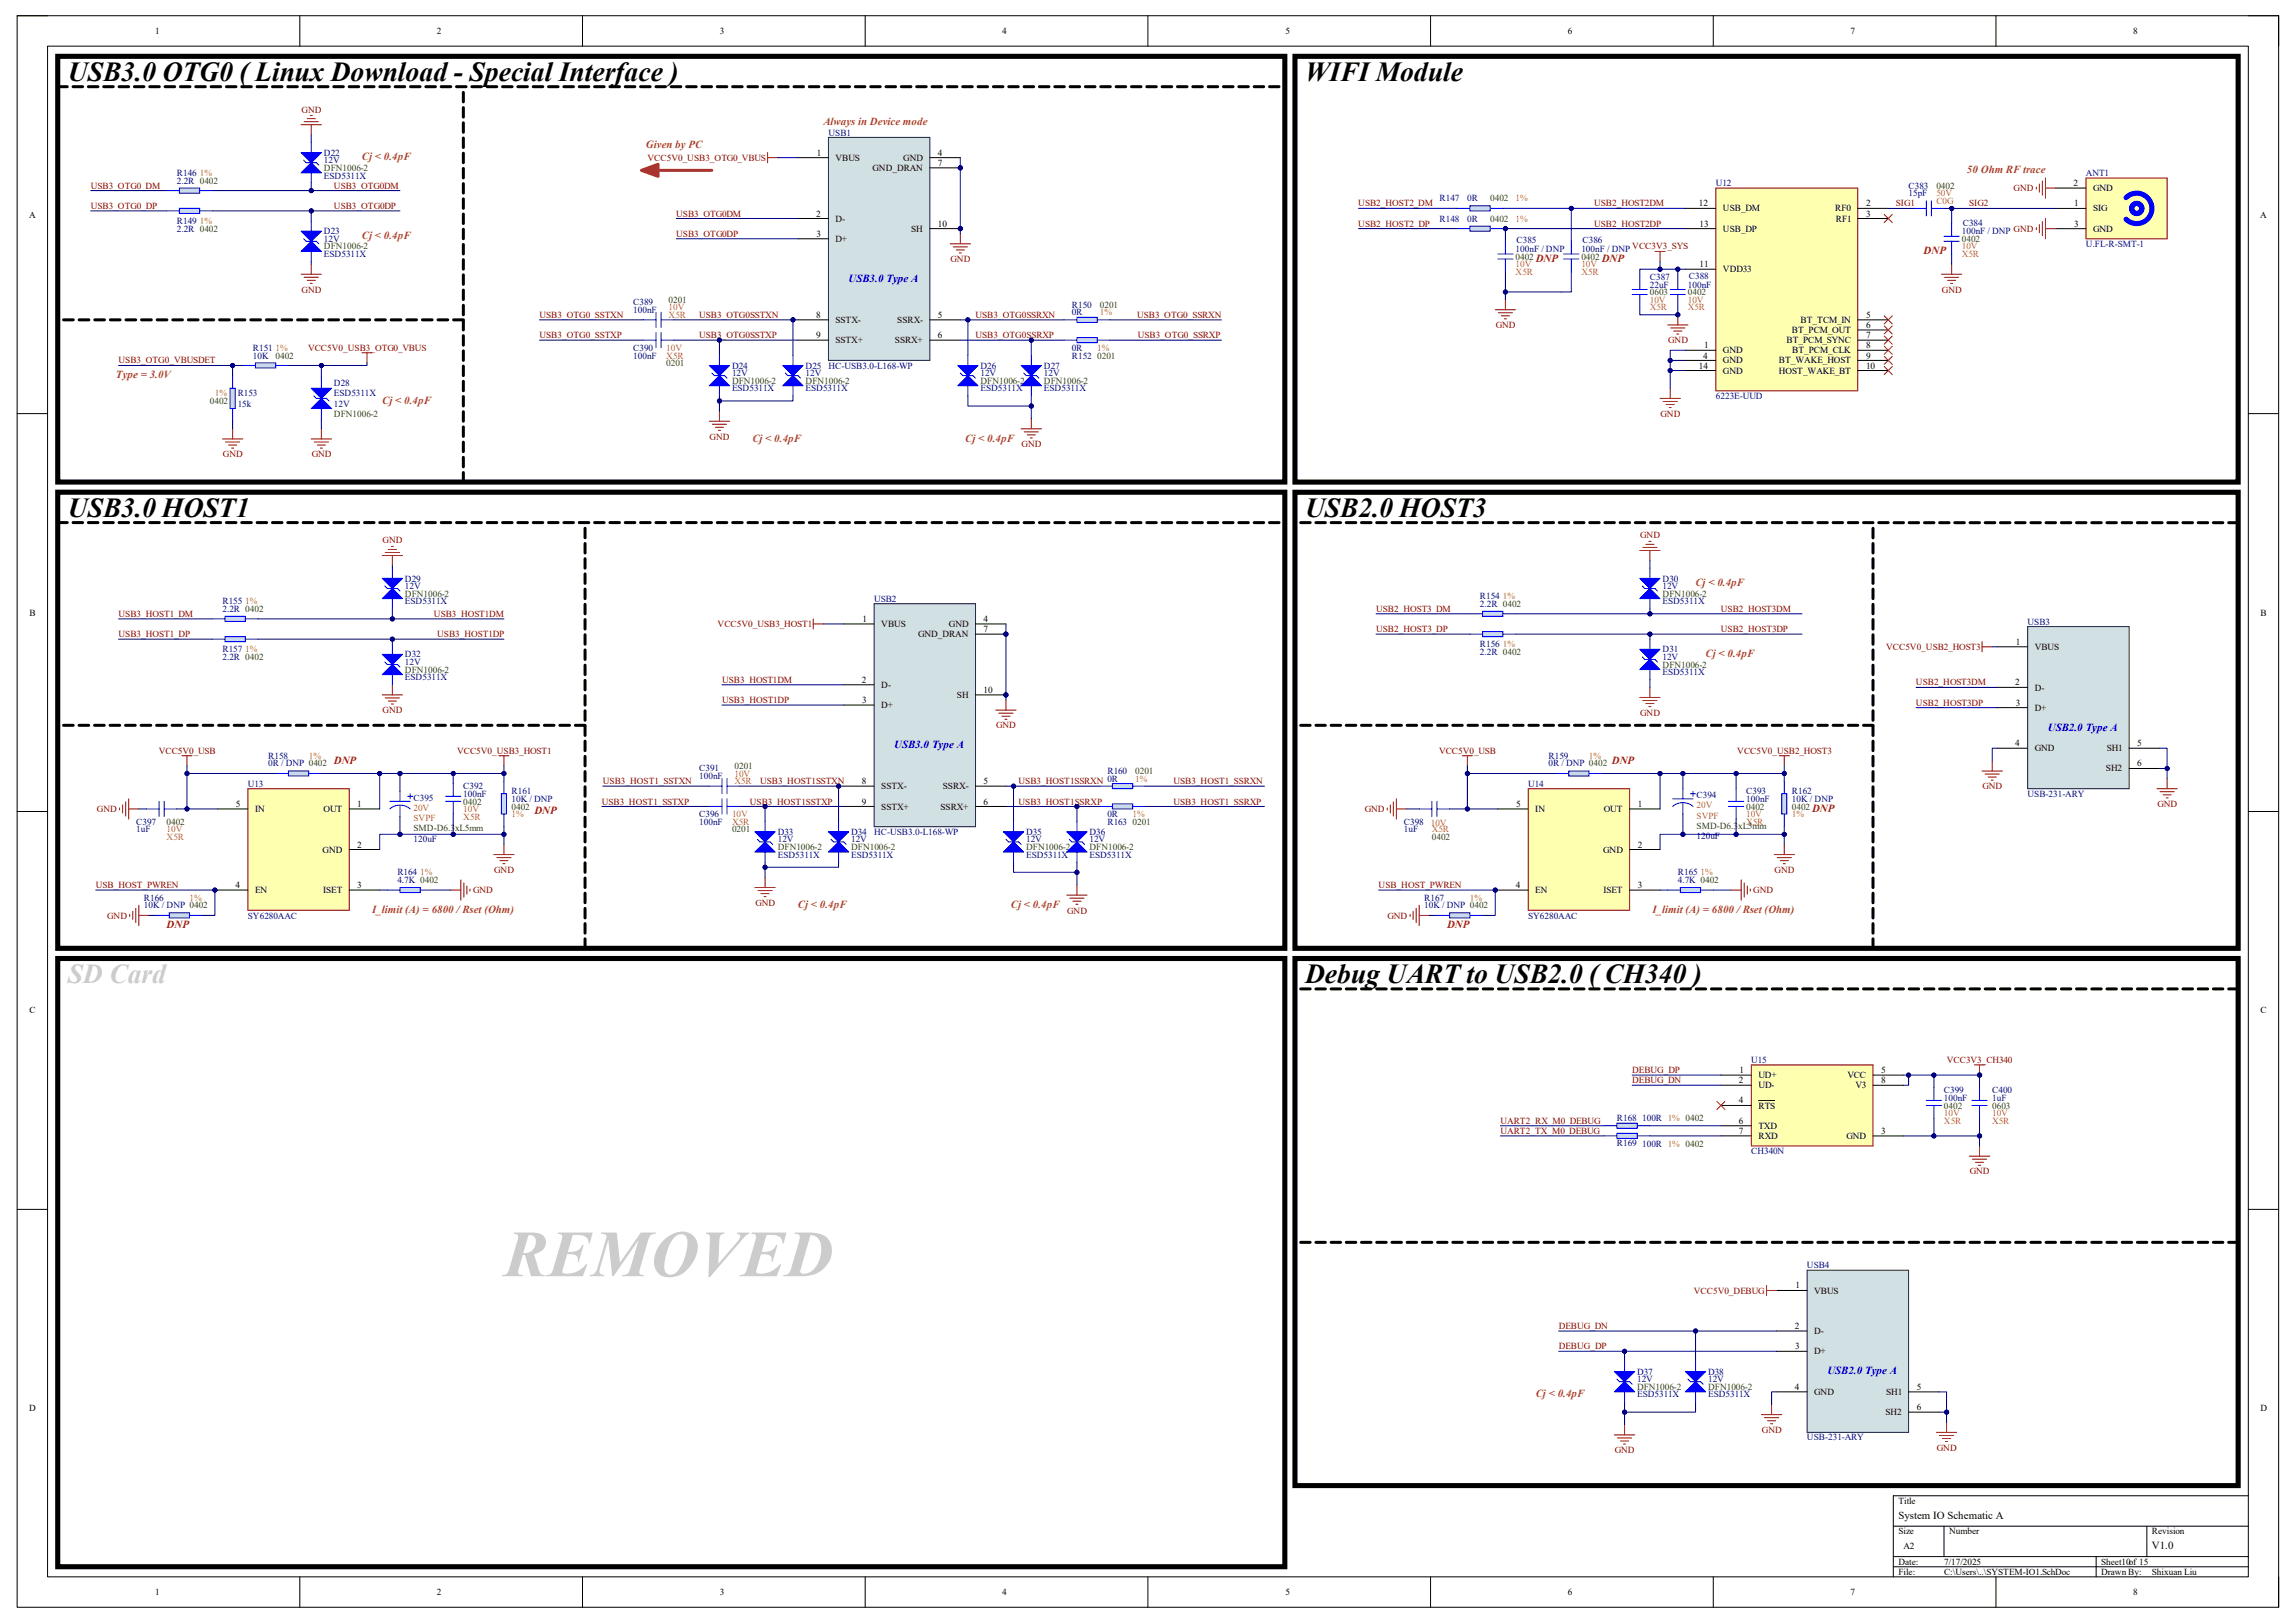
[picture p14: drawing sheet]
<svg xmlns="http://www.w3.org/2000/svg" width="420mm" height="297mm" viewBox="0 0 420 297" stroke-linecap="round" stroke-linejoin="round" font-family="sans-serif">
<defs><g id="words">
<text font-size="12.1" fill="#ccc" x="92.2" y="233.6">REMOVED</text>
<g font-size="5">
<text x="12.4" y="14.8">USB3.0 OTG0 ( Linux Download - Special Interface )</text>
<text x="238.7" y="14.8">WIFI Module</text>
<text x="12.4" y="94.6">USB3.0 HOST1</text>
<text x="238.7" y="94.6">USB2.0 HOST3</text>
<text x="238.7" y="179.9">Debug UART to USB2.0 ( CH340 )</text>
</g>
<text font-size="5" fill="#ccc" x="12.4" y="179.9">SD Card</text>
<g font-size="2" fill="#cc4125">
<text x="150.6" y="22.9">Always in Device mode</text>
<text x="66.2" y="29.3">Cj &lt; 0.4pF</text>
<text x="118.2" y="27.1">Given by PC</text>
<text x="359.8" y="31.7">50 Ohm RF trace</text>
<text x="66.2" y="43.7">Cj &lt; 0.4pF</text>
<text x="21.2" y="69.2">Type = 3.0V</text>
<text x="69.9" y="73.9">Cj &lt; 0.4pF</text>
<text x="137.6" y="80.8">Cj &lt; 0.4pF</text>
<text x="176.6" y="80.8">Cj &lt; 0.4pF</text>
<text x="310.1" y="107.3">Cj &lt; 0.4pF</text>
<text x="312" y="120.3">Cj &lt; 0.4pF</text>
<text x="68.1" y="167.1">I_limit (A) = 6800 / Rset (Ohm)</text>
<text x="146" y="166.2">Cj &lt; 0.4pF</text>
<text x="184.9" y="166.2">Cj &lt; 0.4pF</text>
<text x="302.3" y="167.1">I_limit (A) = 6800 / Rset (Ohm)</text>
<text x="280.9" y="255.7">Cj &lt; 0.4pF</text>
</g>
<g font-size="2" fill="#f00">
<text x="280.9" y="47.9">DNP</text>
<text x="293" y="47.9">DNP</text>
<text x="351.9" y="46.5">DNP</text>
<text x="61.1" y="139.7">DNP</text>
<text x="294.9" y="139.7">DNP</text>
<text x="97.7" y="149">DNP</text>
<text x="331.5" y="148.5">DNP</text>
<text x="30.5" y="169.9">DNP</text>
<text x="264.7" y="169.9">DNP</text>
</g>
<g font-size="2" fill="#00f">
<text x="155.2" y="51.6">USB3.0 Type A</text>
<text x="163.6" y="136.9">USB3.0 Type A</text>
<text x="374.6" y="133.7">USB2.0 Type A</text>
<text x="334.3" y="251.5">USB2.0 Type A</text>
</g>
<g font-size="2">
<text x="347.3" y="277.9">System IO Schematic A</text>
<text x="393.6" y="283.5">V1.0</text>
</g>
<g font-size="1.7">
<text x="28.4" y="6.2">1</text>
<text x="79.9" y="6.2">2</text>
<text x="131.7" y="6.2">3</text>
<text x="183.3" y="6.2">4</text>
<text x="235.1" y="6.2">5</text>
<text x="286.8" y="6.2">6</text>
<text x="338.5" y="6.2">7</text>
<text x="390.2" y="6.2">8</text>
<text x="149.4" y="28.5">1</text>
<text x="152.8" y="29.4">VBUS</text>
<text x="165.2" y="29.4">GND</text>
<text x="171.6" y="28.5">4</text>
<text x="159.6" y="31.3">GND_DRAN</text>
<text x="171.6" y="30.4">7</text>
<text x="379.3" y="34.1">2</text>
<text x="382.9" y="35">GND</text>
<text x="5.3" y="39.9">A</text>
<text x="149.3" y="39.6">2</text>
<text x="152.8" y="40.6">D-</text>
<text x="171.6" y="41.5">10</text>
<text x="310.8" y="37.8">12</text>
<text x="310.9" y="41.5">13</text>
<text x="315.2" y="38.7">USB_DM</text>
<text x="335.7" y="38.7">RF0</text>
<text x="335.8" y="40.6">RF1</text>
<text x="341.3" y="37.8">2</text>
<text x="341.3" y="39.6">3</text>
<text x="379.4" y="41.5">3</text>
<text x="379.4" y="37.8">1</text>
<text x="382.9" y="38.7">SIG</text>
<text x="413.4" y="39.9">A</text>
<text x="149.4" y="43.3">3</text>
<text x="152.8" y="44.3">D+</text>
<text x="166.7" y="42.4">SH</text>
<text x="315.2" y="42.4">USB_DP</text>
<text x="382.9" y="42.4">GND</text>
<text x="310.9" y="48.9">11</text>
<text x="315.2" y="49.8">VDD33</text>
<text x="149.3" y="58.2">8</text>
<text x="152.8" y="59.1">SSTX-</text>
<text x="164.1" y="59.1">SSRX-</text>
<text x="171.6" y="58.2">5</text>
<text x="329.4" y="59.1">BT_TCM_IN</text>
<text x="341.3" y="58.2">5</text>
<text x="149.3" y="61.9">9</text>
<text x="152.8" y="62.8">SSTX+</text>
<text x="163.7" y="62.8">SSRX+</text>
<text x="171.6" y="61.9">6</text>
<text x="311.6" y="65.6">4</text>
<text x="311.7" y="63.8">1</text>
<text x="315.2" y="64.7">GND</text>
<text x="326.8" y="62.8">BT_PCM_SYNC</text>
<text x="327.8" y="61">BT_PCM_OUT</text>
<text x="327.8" y="64.7">BT_PCM_CLK</text>
<text x="341.3" y="60">6</text>
<text x="341.3" y="61.9">7</text>
<text x="341.3" y="63.8">8</text>
<text x="341.3" y="65.6">9</text>
<text x="310.8" y="67.4">14</text>
<text x="315.2" y="66.5">GND</text>
<text x="315.2" y="68.4">GND</text>
<text x="325.4" y="66.5">BT_WAKE_HOST</text>
<text x="325.4" y="68.4">HOST_WAKE_BT</text>
<text x="341.3" y="67.4">10</text>
<text x="5.4" y="112.7">B</text>
<text x="157.8" y="113.8">1</text>
<text x="179.9" y="113.8">4</text>
<text x="413.5" y="112.7">B</text>
<text x="161.2" y="114.8">VBUS</text>
<text x="167.9" y="116.6">GND_DRAN</text>
<text x="173.6" y="114.8">GND</text>
<text x="179.9" y="115.7">7</text>
<text x="368.8" y="118">1</text>
<text x="372.2" y="118.9">VBUS</text>
<text x="157.6" y="125">2</text>
<text x="161.2" y="125.9">D-</text>
<text x="368.6" y="125.4">2</text>
<text x="157.7" y="128.7">3</text>
<text x="161.2" y="129.6">D+</text>
<text x="175" y="127.8">SH</text>
<text x="179.9" y="126.8">10</text>
<text x="368.7" y="129.1">3</text>
<text x="372.2" y="126.4">D-</text>
<text x="372.2" y="130">D+</text>
<text x="368.6" y="136.6">4</text>
<text x="372.2" y="137.5">GND</text>
<text x="385.4" y="137.5">SH1</text>
<text x="390.9" y="136.6">5</text>
<text x="157.6" y="143.5">8</text>
<text x="179.9" y="143.5">5</text>
<text x="385.2" y="141.2">SH2</text>
<text x="390.9" y="140.3">6</text>
<text x="43.1" y="147.7">5</text>
<text x="46.7" y="148.6">IN</text>
<text x="59.2" y="148.6">OUT</text>
<text x="65.4" y="147.7">1</text>
<text x="157.6" y="147.2">9</text>
<text x="161.2" y="144.4">SSTX-</text>
<text x="161.2" y="148.2">SSTX+</text>
<text x="172" y="148.2">SSRX+</text>
<text x="172.5" y="144.4">SSRX-</text>
<text x="179.9" y="147.2">6</text>
<text x="277.3" y="147.7">5</text>
<text x="280.8" y="148.6">IN</text>
<text x="293.4" y="148.6">OUT</text>
<text x="299.6" y="147.7">1</text>
<text x="65.4" y="155.1">2</text>
<text x="299.6" y="155.1">2</text>
<text x="59" y="156">GND</text>
<text x="293.2" y="156">GND</text>
<text x="43.1" y="162.5">4</text>
<text x="46.7" y="163.4">EN</text>
<text x="59.1" y="163.4">ISET</text>
<text x="65.4" y="162.5">3</text>
<text x="277.3" y="162.5">4</text>
<text x="280.8" y="163.4">EN</text>
<text x="293.3" y="163.4">ISET</text>
<text x="299.6" y="162.5">3</text>
<text x="5.4" y="185.5">C</text>
<text x="413.5" y="185.5">C</text>
<text x="318.2" y="196.4">1</text>
<text x="321.6" y="197.3">UD+</text>
<text x="337.9" y="197.3">VCC</text>
<text x="344.1" y="196.4">5</text>
<text x="318.1" y="198.2">2</text>
<text x="318.1" y="201.9">4</text>
<text x="321.6" y="199.2">UD-</text>
<text x="321.6" y="202.9">RTS</text>
<text x="339.4" y="199.2">V3</text>
<text x="344.1" y="198.2">8</text>
<text x="318.1" y="205.7">6</text>
<text x="318.1" y="207.5">7</text>
<text x="321.6" y="206.6">TXD</text>
<text x="321.6" y="208.4">RXD</text>
<text x="337.7" y="208.4">GND</text>
<text x="344.1" y="207.5">3</text>
<text x="328.4" y="235.8">1</text>
<text x="331.9" y="236.7">VBUS</text>
<text x="328.3" y="243.2">2</text>
<text x="331.9" y="244.1">D-</text>
<text x="328.4" y="246.9">3</text>
<text x="331.9" y="247.9">D+</text>
<text x="328.3" y="254.3">4</text>
<text x="331.9" y="255.3">GND</text>
<text x="345" y="255.3">SH1</text>
<text x="350.6" y="254.3">5</text>
<text x="5.3" y="258.3">D</text>
<text x="344.9" y="259">SH2</text>
<text x="350.6" y="258.1">6</text>
<text x="413.5" y="258.3">D</text>
<text x="347.3" y="275.2">Title</text>
<text x="347.3" y="280.8">Size</text>
<text x="356.5" y="280.8">Number</text>
<text x="393.6" y="280.8">Revision</text>
<text x="347.3" y="286.3">Date:</text>
<text x="348.2" y="283.5">A2</text>
<text x="355.6" y="286.3">7/17/2025</text>
<text x="384.3" y="286.3">Sheet10of 15</text>
<text x="28.4" y="291.9">1</text>
<text x="79.9" y="291.9">2</text>
<text x="131.7" y="291.9">3</text>
<text x="183.3" y="291.9">4</text>
<text x="235.1" y="291.9">5</text>
<text x="286.8" y="291.9">6</text>
<text x="338.5" y="291.9">7</text>
<text x="347.3" y="288.2">File:</text>
<text x="355.6" y="288.2">C:\Users\..\SYSTEM-IO1.SchDoc</text>
<text x="384.3" y="288.2">Drawn By:</text>
<text x="390.2" y="291.9">8</text>
<text x="393.6" y="288.2">Shixuan Liu</text>
</g>
<g font-size="1.7" fill="#800000">
<text x="55.2" y="20.6">GND</text>
<text x="118.4" y="29.4">VCC5V0_USB3_OTG0_VBUS</text>
<text x="16.6" y="34.5">USB3_OTG0_DM</text>
<text x="61.1" y="34.5">USB3_OTG0DM</text>
<text x="368.3" y="35">GND</text>
<text x="16.6" y="38.2">USB3_OTG0_DP</text>
<text x="61.1" y="38.2">USB3_OTG0DP</text>
<text x="123.7" y="39.6">USB3_OTG0DM</text>
<text x="248.5" y="37.8">USB2_HOST2_DM</text>
<text x="248.5" y="41.5">USB2_HOST2_DP</text>
<text x="291.6" y="37.8">USB2_HOST2DM</text>
<text x="291.6" y="41.5">USB2_HOST2DP</text>
<text x="346.8" y="37.8">SIG1</text>
<text x="360.2" y="37.8">SIG2</text>
<text x="123.7" y="43.3">USB3_OTG0DP</text>
<text x="173.9" y="48">GND</text>
<text x="298.6" y="45.6">VCC3V3_SYS</text>
<text x="368.3" y="42.4">GND</text>
<text x="55.2" y="53.6">GND</text>
<text x="355.2" y="53.6">GND</text>
<text x="98.7" y="58.2">USB3_OTG0_SSTXN</text>
<text x="127.9" y="58.2">USB3_OTG0SSTXN</text>
<text x="178.4" y="58.2">USB3_OTG0SSRXN</text>
<text x="208" y="58.2">USB3_OTG0_SSRXN</text>
<text x="56.3" y="64.2">VCC5V0_USB3_OTG0_VBUS</text>
<text x="98.7" y="61.9">USB3_OTG0_SSTXP</text>
<text x="127.9" y="61.9">USB3_OTG0SSTXP</text>
<text x="178.4" y="61.9">USB3_OTG0SSRXP</text>
<text x="208.1" y="61.9">USB3_OTG0_SSRXP</text>
<text x="273.6" y="60">GND</text>
<text x="305.1" y="62.8">GND</text>
<text x="21.7" y="66.5">USB3_OTG0_VBUSDET</text>
<text x="303.7" y="76.3">GND</text>
<text x="40.8" y="83.7">GND</text>
<text x="57" y="83.7">GND</text>
<text x="129.8" y="80.4">GND</text>
<text x="186.9" y="81.8">GND</text>
<text x="70" y="99.4">GND</text>
<text x="300" y="98.5">GND</text>
<text x="21.7" y="112.9">USB3_HOST1_DM</text>
<text x="79.4" y="112.9">USB3_HOST1DM</text>
<text x="251.7" y="112">USB2_HOST3_DM</text>
<text x="314.8" y="112">USB2_HOST3DM</text>
<text x="21.7" y="116.6">USB3_HOST1_DP</text>
<text x="80" y="116.6">USB3_HOST1DP</text>
<text x="131.3" y="114.8">VCC5V0_USB3_HOST1</text>
<text x="251.7" y="115.7">USB2_HOST3_DP</text>
<text x="314.8" y="115.7">USB2_HOST3DP</text>
<text x="345" y="118.9">VCC5V0_USB2_HOST3</text>
<text x="132.1" y="125">USB3_HOST1DM</text>
<text x="350.5" y="125.4">USB2_HOST3DM</text>
<text x="70" y="130.5">GND</text>
<text x="132.1" y="128.7">USB3_HOST1DP</text>
<text x="300" y="131">GND</text>
<text x="350.5" y="129.1">USB2_HOST3DP</text>
<text x="29" y="138">VCC5V0_USB</text>
<text x="83.6" y="138">VCC5V0_USB3_HOST1</text>
<text x="182.2" y="133.3">GND</text>
<text x="263.2" y="138">VCC5V0_USB</text>
<text x="317.8" y="138">VCC5V0_USB2_HOST3</text>
<text x="110.3" y="143.5">USB3_HOST1_SSTXN</text>
<text x="139" y="143.5">USB3_HOST1SSTXN</text>
<text x="186.3" y="143.5">USB3_HOST1SSRXN</text>
<text x="214.6" y="143.5">USB3_HOST1_SSRXN</text>
<text x="17.7" y="148.6">GND</text>
<text x="110.1" y="147.2">USB3_HOST1_SSTXP</text>
<text x="137.2" y="147.2">USB3_HOST1SSTXP</text>
<text x="186.3" y="147.2">USB3_HOST1SSRXP</text>
<text x="214.6" y="147.2">USB3_HOST1_SSRXP</text>
<text x="249.6" y="148.6">GND</text>
<text x="362.6" y="144.4">GND</text>
<text x="394.6" y="147.7">GND</text>
<text x="90.4" y="159.7">GND</text>
<text x="324.6" y="159.7">GND</text>
<text x="17.5" y="162.5">USB_HOST_PWREN</text>
<text x="86.5" y="163.4">GND</text>
<text x="138.2" y="165.8">GND</text>
<text x="195.2" y="167.2">GND</text>
<text x="252.2" y="162.5">USB_HOST_PWREN</text>
<text x="320.7" y="163.4">GND</text>
<text x="19.6" y="168.1">GND</text>
<text x="253.8" y="168.1">GND</text>
<text x="298.5" y="196.4">DEBUG_DP</text>
<text x="356.1" y="194.5">VCC3V3_CH340</text>
<text x="298.5" y="198.2">DEBUG_DN</text>
<text x="274.4" y="205.7">UART2_RX_M0_DEBUG</text>
<text x="274.4" y="207.5">UART2_TX_M0_DEBUG</text>
<text x="360.3" y="214.9">GND</text>
<text x="309.8" y="236.7">VCC5V0_DEBUG</text>
<text x="285.1" y="243.2">DEBUG_DN</text>
<text x="285.1" y="246.9">DEBUG_DP</text>
<text x="322.3" y="262.3">GND</text>
<text x="295.4" y="265.9">GND</text>
<text x="354.3" y="265.5">GND</text>
</g>
<g font-size="1.7" fill="#000080">
<text x="59.3" y="29.9">12V</text>
<text x="59.3" y="28.5">D22</text>
<text x="151.6" y="24.8">USB1</text>
<text x="32.3" y="33.6">2.2R 0402</text>
<text x="32.3" y="32.2">R146</text>
<text x="59.3" y="32.7">ESD5311X</text>
<text x="313.9" y="34.1">U12</text>
<text x="349.1" y="35.9">15pF</text>
<text x="349.1" y="34.5">C383</text>
<text x="381.6" y="32.2">ANT1</text>
<text x="32.3" y="41">R149</text>
<text x="263.3" y="36.8">R147</text>
<text x="263.3" y="40.6">R148</text>
<text x="268.4" y="36.8">0R</text>
<text x="268.4" y="40.6">0R</text>
<text x="359" y="41.3">C384</text>
<text x="32.3" y="42.4">2.2R 0402</text>
<text x="59.3" y="44.3">12V</text>
<text x="59.3" y="42.9">D23</text>
<text x="59.3" y="47">ESD5311X</text>
<text x="277.2" y="46.1">100nF / DNP</text>
<text x="277.4" y="44.5">C385</text>
<text x="289.3" y="46.1">100nF / DNP</text>
<text x="289.5" y="44.5">C386</text>
<text x="358.9" y="42.9">100nF / DNP</text>
<text x="381.6" y="45.2">U.FL-R-SMT-1</text>
<text x="301.8" y="52.6">22uF</text>
<text x="301.8" y="51.2">C387</text>
<text x="308.7" y="52.6">100nF</text>
<text x="308.9" y="51.1">C388</text>
<text x="115.8" y="57.2">100nF</text>
<text x="115.8" y="55.9">C389</text>
<text x="196" y="57.7">0R</text>
<text x="196" y="56.3">R150</text>
<text x="46.3" y="65.6">10K</text>
<text x="46.3" y="64.2">R151</text>
<text x="115.8" y="65.6">100nF</text>
<text x="115.8" y="64.2">C390</text>
<text x="196" y="64.2">0R</text>
<text x="196" y="65.6">R152</text>
<text x="61.1" y="70.7">D28</text>
<text x="133.9" y="68.8">12V</text>
<text x="133.9" y="67.4">D24</text>
<text x="133.9" y="71.6">ESD5311X</text>
<text x="147.4" y="68.8">12V</text>
<text x="147.4" y="67.4">D25</text>
<text x="147.4" y="71.6">ESD5311X</text>
<text x="151.6" y="67.4">HC-USB3.0-L168-WP</text>
<text x="179.4" y="68.8">12V</text>
<text x="179.4" y="67.4">D26</text>
<text x="179.4" y="71.6">ESD5311X</text>
<text x="191" y="68.8">12V</text>
<text x="191" y="67.4">D27</text>
<text x="191" y="71.6">ESD5311X</text>
<text x="43.5" y="74.4">15k</text>
<text x="43.5" y="72.6">R153</text>
<text x="61.1" y="74.4">12V</text>
<text x="61.1" y="72.6">ESD5311X</text>
<text x="313.9" y="73">6223E-UUD</text>
<text x="74.1" y="107.8">12V</text>
<text x="74.1" y="106.4">D29</text>
<text x="304.1" y="107.8">12V</text>
<text x="304.1" y="106.4">D30</text>
<text x="40.7" y="112">2.2R 0402</text>
<text x="40.7" y="110.6">R155</text>
<text x="74.1" y="110.6">ESD5311X</text>
<text x="159.9" y="110.1">USB2</text>
<text x="270.7" y="111">2.2R 0402</text>
<text x="270.7" y="109.6">R154</text>
<text x="304.1" y="110.6">ESD5311X</text>
<text x="40.7" y="119.4">R157</text>
<text x="270.7" y="119.8">2.2R 0402</text>
<text x="270.7" y="118.4">R156</text>
<text x="304.1" y="119.4">D31</text>
<text x="370.9" y="114.3">USB3</text>
<text x="40.7" y="120.8">2.2R 0402</text>
<text x="74.1" y="121.7">12V</text>
<text x="74.1" y="120.3">D32</text>
<text x="74.1" y="124.5">ESD5311X</text>
<text x="304.1" y="120.8">12V</text>
<text x="304.1" y="123.6">ESD5311X</text>
<text x="45.3" y="144">U13</text>
<text x="49.1" y="140.3">0R / DNP 0402</text>
<text x="49.1" y="138.9">R158</text>
<text x="127.9" y="142.6">100nF</text>
<text x="127.9" y="141.2">C391</text>
<text x="202.6" y="143">0R</text>
<text x="202.6" y="141.6">R160</text>
<text x="279.5" y="144">U14</text>
<text x="283.3" y="140.3">0R / DNP 0402</text>
<text x="283.3" y="138.9">R159</text>
<text x="75.6" y="146.6">C395</text>
<text x="84.8" y="145.8">100nF</text>
<text x="84.8" y="144.4">C392</text>
<text x="93.6" y="146.8">10K / DNP</text>
<text x="93.6" y="145.4">R161</text>
<text x="127.9" y="149.5">C396</text>
<text x="202.6" y="149.5">0R</text>
<text x="310.3" y="146.1">C394</text>
<text x="319.4" y="146.8">100nF</text>
<text x="319.4" y="145.4">C393</text>
<text x="327.8" y="146.8">10K / DNP</text>
<text x="327.8" y="145.4">R162</text>
<text x="370.9" y="145.8">USB-231-ARY</text>
<text x="24.9" y="152.3">1uF</text>
<text x="24.9" y="150.9">C397</text>
<text x="75.6" y="154">120uF</text>
<text x="127.9" y="150.9">100nF</text>
<text x="142.3" y="154.2">12V</text>
<text x="142.3" y="152.8">D33</text>
<text x="155.7" y="154.2">12V</text>
<text x="155.7" y="152.8">D34</text>
<text x="159.9" y="152.8">HC-USB3.0-L168-WP</text>
<text x="187.7" y="154.2">12V</text>
<text x="187.7" y="152.8">D35</text>
<text x="199.3" y="154.2">12V</text>
<text x="199.3" y="152.8">D36</text>
<text x="202.6" y="150.9">R163</text>
<text x="256.8" y="152.3">1uF</text>
<text x="256.8" y="150.9">C398</text>
<text x="310.3" y="153.5">120uF</text>
<text x="72.7" y="161.6">4.7K 0402</text>
<text x="72.7" y="160.2">R164</text>
<text x="142.3" y="157">ESD5311X</text>
<text x="155.7" y="157">ESD5311X</text>
<text x="187.7" y="157">ESD5311X</text>
<text x="199.3" y="157">ESD5311X</text>
<text x="306.9" y="161.6">4.7K 0402</text>
<text x="306.9" y="160.2">R165</text>
<text x="26.3" y="166.2">10K / DNP 0402</text>
<text x="26.3" y="164.8">R166</text>
<text x="260.5" y="166.2">10K / DNP 0402</text>
<text x="260.5" y="164.8">R167</text>
<text x="45.3" y="168.1">SY6280AAC</text>
<text x="279.5" y="168.1">SY6280AAC</text>
<text x="320.3" y="194.5">U15</text>
<text x="355.6" y="201.5">100nF</text>
<text x="355.6" y="200.1">C399</text>
<text x="364.4" y="201.5">1uF</text>
<text x="364.4" y="200.1">C400</text>
<text x="295.8" y="205.1">R168</text>
<text x="295.8" y="209.7">R169</text>
<text x="300.4" y="205.2">100R 1% 0402</text>
<text x="300.4" y="209.8">100R 1% 0402</text>
<text x="320.3" y="211.2">CH340N</text>
<text x="330.5" y="232.1">USB4</text>
<text x="299.5" y="251.6">D37</text>
<text x="312.5" y="251.6">D38</text>
<text x="299.5" y="252.9">12V</text>
<text x="299.5" y="255.7">ESD5311X</text>
<text x="312.5" y="252.9">12V</text>
<text x="312.5" y="255.7">ESD5311X</text>
<text x="330.5" y="263.6">USB-231-ARY</text>
</g>
<g font-size="1.7" fill="#bf9000">
<text x="36.5" y="32.2">1%</text>
<text x="354.2" y="35.9">50V</text>
<text x="36.5" y="41">1%</text>
<text x="277.2" y="36.8">1%</text>
<text x="277.2" y="40.6">1%</text>
<text x="354.2" y="37.3">C0G</text>
<text x="358.9" y="45.6">10V</text>
<text x="358.9" y="47">X5R</text>
<text x="277.2" y="48.9">10V</text>
<text x="277.2" y="50.3">X5R</text>
<text x="289.3" y="48.9">10V</text>
<text x="289.3" y="50.3">X5R</text>
<text x="122.3" y="56.8">10V</text>
<text x="122.3" y="58.2">X5R</text>
<text x="201.2" y="57.7">1%</text>
<text x="301.8" y="55.4">10V</text>
<text x="301.8" y="56.8">X5R</text>
<text x="308.7" y="55.4">10V</text>
<text x="308.7" y="56.8">X5R</text>
<text x="50.4" y="64.2">1%</text>
<text x="121.9" y="64.2">10V</text>
<text x="121.9" y="65.6">X5R</text>
<text x="200.7" y="64.2">1%</text>
<text x="39.3" y="72.6">1%</text>
<text x="44.9" y="110.6">1%</text>
<text x="274.9" y="109.6">1%</text>
<text x="44.9" y="119.4">1%</text>
<text x="274.9" y="118.4">1%</text>
<text x="56.5" y="138.9">1%</text>
<text x="134.4" y="142.1">10V</text>
<text x="134.4" y="143.5">X5R</text>
<text x="207.6" y="143">1%</text>
<text x="290.7" y="138.9">1%</text>
<text x="75.6" y="148.4">20V</text>
<text x="84.8" y="148.6">10V</text>
<text x="84.8" y="150">X5R</text>
<text x="93.6" y="149.5">1%</text>
<text x="133.9" y="149.5">10V</text>
<text x="207.2" y="149.5">1%</text>
<text x="310.3" y="148">20V</text>
<text x="310.3" y="149.8">SVPF</text>
<text x="319.4" y="149.5">10V</text>
<text x="327.8" y="149.5">1%</text>
<text x="30.5" y="152.3">10V</text>
<text x="30.5" y="153.7">X5R</text>
<text x="75.6" y="150.3">SVPF</text>
<text x="133.9" y="150.9">X5R</text>
<text x="261.7" y="151.1">10V</text>
<text x="261.9" y="152.3">X5R</text>
<text x="319.4" y="150.9">X5R</text>
<text x="76.9" y="160.2">1%</text>
<text x="311.1" y="160.2">1%</text>
<text x="34.7" y="164.8">1%</text>
<text x="268.9" y="164.8">1%</text>
<text x="355.6" y="204.3">10V</text>
<text x="355.6" y="205.7">X5R</text>
<text x="364.4" y="204.3">10V</text>
<text x="364.4" y="205.7">X5R</text>
</g>
<g font-size="1.7" fill="#274e13">
<text x="59.3" y="31.3">DFN1006-2</text>
<text x="354.2" y="34.5">0402</text>
<text x="272.6" y="36.8">0402</text>
<text x="272.6" y="40.6">0402</text>
<text x="59.3" y="45.6">DFN1006-2</text>
<text x="277.2" y="47.5">0402</text>
<text x="289.3" y="47.5">0402</text>
<text x="358.9" y="44.3">0402</text>
<text x="122.3" y="55.4">0201</text>
<text x="201.2" y="56.3">0201</text>
<text x="301.8" y="54">0603</text>
<text x="308.7" y="54">0402</text>
<text x="50.4" y="65.6">0402</text>
<text x="200.7" y="65.6">0201</text>
<text x="121.9" y="67">0201</text>
<text x="133.9" y="70.2">DFN1006-2</text>
<text x="147.4" y="70.2">DFN1006-2</text>
<text x="179.4" y="70.2">DFN1006-2</text>
<text x="191" y="70.2">DFN1006-2</text>
<text x="38.4" y="74">0402</text>
<text x="61.1" y="76.3">DFN1006-2</text>
<text x="74.1" y="109.2">DFN1006-2</text>
<text x="304.1" y="109.2">DFN1006-2</text>
<text x="74.1" y="123.1">DFN1006-2</text>
<text x="304.1" y="122.2">DFN1006-2</text>
<text x="134.4" y="140.7">0201</text>
<text x="207.6" y="141.6">0201</text>
<text x="84.8" y="147.2">0402</text>
<text x="93.6" y="148.2">0402</text>
<text x="319.4" y="148.2">0402</text>
<text x="327.8" y="148.2">0402</text>
<text x="30.5" y="150.9">0402</text>
<text x="75.6" y="152.1">SMD-D6.3xL5mm</text>
<text x="133.9" y="152.3">0201</text>
<text x="142.3" y="155.6">DFN1006-2</text>
<text x="155.7" y="155.6">DFN1006-2</text>
<text x="187.7" y="155.6">DFN1006-2</text>
<text x="199.3" y="155.6">DFN1006-2</text>
<text x="207.2" y="150.9">0201</text>
<text x="261.9" y="153.7">0402</text>
<text x="310.3" y="151.7">SMD-D6.3xL5mm</text>
<text x="355.6" y="202.9">0402</text>
<text x="364.4" y="202.9">0603</text>
<text x="299.5" y="254.3">DFN1006-2</text>
<text x="312.5" y="254.3">DFN1006-2</text>
</g>
</g></defs>
<g fill="none" stroke="#000" stroke-width=".18">
<path d="M3.1 2.9h413.7v291.2h-413.7zM3.1 2.9h5.6M8.7 8.4h402.6v280.2h-402.6zM54.8 2.9v5.5M106.6 2.9v5.5M158.3 2.9v5.5M210 2.9v5.5M261.7 2.9v5.5M313.4 2.9v5.5M365.1 2.9v5.5M411.3 2.9h5.5v5.5M3.1 75.7h5.6"/>
<path d="M411.3 75.7h5.5M3.1 148.5h5.6M411.3 148.5h5.5M3.1 221.3h5.6M411.3 221.3h5.5M346.3 279.3h65M355.6 279.3v5.6M392.7 279.3v5.6M411.3 273.7h-65v14.9M54.8 288.6v5.5M106.6 288.6v5.5M158.3 288.6v5.5"/>
<path d="M210 288.6v5.5M261.7 288.6v5.5M313.4 288.6v5.5M346.3 284.9h65M346.3 286.7h65M365.1 288.6v5.5M383.4 284.9v3.7M416.8 288.6v5.5"/>
</g>
<path d="M30.5 34.9h2.3M36.5 34.9h2.3" fill="none" stroke="#00f" stroke-width=".18"/>
<path d="M32.8 34.4h3.7v.9h-3.7z" fill-rule="evenodd" fill="#c9daf8"/>
<path d="M30.5 38.6h2.3M32.8 34.4h3.7v.9h-3.7zM36.5 38.6h2.3" fill="none" stroke="#00f" stroke-width=".18"/>
<path d="M32.8 38.1h3.7v1h-3.7z" fill-rule="evenodd" fill="#c9daf8"/>
<path d="M32.8 38.1h3.7v1h-3.7zM44.4 66.9h2.3M50.4 66.9h2.4" fill="none" stroke="#00f" stroke-width=".18"/>
<path d="M55.1 22.8h3.7M55.6 22.3h2.6M56.2 21.7h1.5M56.7 21.2h.4M56.9 22.8v1.9M55.1 50.2h3.7M55.6 50.7h2.6M56.2 51.3h1.5M56.7 51.9h.4M56.9 48.3v1.9" fill="none" stroke="#800000" stroke-width=".18"/>
<path d="M46.7 66.4h3.7v.9h-3.7z" fill-rule="evenodd" fill="#c9daf8"/>
<path d="M42.6 68.7v2.4M42.6 74.8v2.3M46.7 66.4h3.7v.9h-3.7z" fill="none" stroke="#00f" stroke-width=".18"/>
<path d="M42.1 71.1h.9v3.7h-.9z" fill-rule="evenodd" fill="#c9daf8"/>
<path d="M42.1 71.1h.9v3.7h-.9z" fill="none" stroke="#00f" stroke-width=".18"/>
<path d="M42.6 78.5v1.8M40.7 80.3h3.7M41.3 80.9h2.6M41.8 81.4h1.5M42.4 82h.3" fill="none" stroke="#800000" stroke-width=".18"/>
<circle cx="184" cy="116" r=".37" fill="#000080"/>
<circle cx="184" cy="116" r=".37" fill="none" stroke="#000080" stroke-width=".18"/>
<circle cx="184" cy="127.2" r=".37" fill="#000080"/>
<circle cx="184" cy="127.2" r=".37" fill="none" stroke="#000080" stroke-width=".18"/>
<path d="M159.9 110.5h18.5v40.8h-18.5z" fill-rule="evenodd" fill="#d0e0e3"/>
<path d="M159.9 110.5h18.5v40.8h-18.5z" fill="none" stroke="#0c343d" stroke-width=".18"/>
<path d="M154.3 114.2h5.6M178.4 114.2h5.6M178.4 116h5.6M154.3 125.3h5.6M154.3 129h5.6M178.4 143.9h5.6M178.4 147.6h5.6" fill="none" stroke="#000" stroke-width=".18"/>
<circle cx="184" cy="116" r=".37" fill="#000080"/>
<circle cx="184" cy="116" r=".37" fill="none" stroke="#000080" stroke-width=".18"/>
<path d="M178.4 127.2h5.6M154.3 143.9h5.6M154.3 147.6h5.6" fill="none" stroke="#000" stroke-width=".18"/>
<circle cx="184" cy="127.2" r=".37" fill="#000080"/>
<circle cx="184" cy="127.2" r=".37" fill="none" stroke="#000080" stroke-width=".18"/>
<path d="M182.1 130h3.8M182.7 130.5h2.6M183.3 131.1h1.5M183.8 131.6h.4M184 128.1v1.9" fill="none" stroke="#800000" stroke-width=".18"/>
<path d="M129.7 143.9h2.4M129.7 147.6h2.4M132.1 142.5v2.8M132.1 146.2v2.8M133 142.5v2.8M133 146.2v2.8M133 143.9h2.3M133 147.6h2.3M201.2 143.9h2.3M207.2 143.9h2.3" fill="none" stroke="#00f" stroke-width=".18"/>
<path d="M203.5 143.4h3.7v.9h-3.7z" fill-rule="evenodd" fill="#c9daf8"/>
<path d="M201.2 147.6h2.3M203.5 143.4h3.7v.9h-3.7zM207.2 147.6h2.3" fill="none" stroke="#00f" stroke-width=".18"/>
<path d="M203.5 147.1h3.7v.9h-3.7z" fill-rule="evenodd" fill="#c9daf8"/>
<path d="M38.8 113.3h2.4M44.9 113.3h2.3M203.5 147.1h3.7v.9h-3.7z" fill="none" stroke="#00f" stroke-width=".18"/>
<path d="M138.1 162.4h3.7M138.6 163h2.6M139.2 163.5h1.5M139.8 164.1h.3M139.9 160.6v1.8M195.1 163.8h3.8M195.7 164.4h2.6M196.2 164.9h1.5M196.8 165.5h.4M197 162v1.8" fill="none" stroke="#800000" stroke-width=".18"/>
<path d="M41.2 112.8h3.7v.9h-3.7z" fill-rule="evenodd" fill="#c9daf8"/>
<path d="M38.8 117h2.4M41.2 112.8h3.7v.9h-3.7zM44.9 117h2.3" fill="none" stroke="#00f" stroke-width=".18"/>
<path d="M41.2 116.5h3.7v.9h-3.7z" fill-rule="evenodd" fill="#c9daf8"/>
<path d="M41.2 116.5h3.7v.9h-3.7z" fill="none" stroke="#00f" stroke-width=".18"/>
<path d="M71.6 100h.4M69.9 101.7h3.7M70.5 101.1h2.6M71 100.6h1.5M71.8 101.7v1.8M148.8 113.3v1.8M148.8 114.2h1.8M69.9 127.2h3.7M70.5 127.7h2.6M71 128.3h1.5M71.6 128.8h.4M71.8 125.3v1.9" fill="none" stroke="#800000" stroke-width=".18"/>
<path d="M45.3 144.3h18.6v22.3h-18.6z" fill-rule="evenodd" fill="#ffffb0"/>
<path d="M33.3 138.3h1.8M34.2 138.3v1.9M21.9 147.9v.3M22.4 147.3v1.5M23 146.7v2.6M23.5 146.2v3.7M23.5 148h1.9M45.3 144.3h18.6v22.3h-18.6z" fill="none" stroke="#800000" stroke-width=".18"/>
<path d="M39.8 148h5.5M63.9 148h5.6M63.9 155.5h5.6M39.8 162.9h5.5M63.9 162.9h5.6" fill="none" stroke="#000" stroke-width=".18"/>
<path d="M26.8 148h2.3M29.1 146.6v2.8M30 146.6v2.8M30 148h2.4M50.4 141.5h2.4M56.5 141.5h2.3" fill="none" stroke="#00f" stroke-width=".18"/>
<path d="M52.8 141.1h3.7v.9h-3.7z" fill-rule="evenodd" fill="#c9daf8"/>
<path d="M52.8 141.1h3.7v.9h-3.7zM81.5 146.6h2.8M81.5 145.7h2.8M82.9 143.4v2.3M82.9 146.6v2.4M92.2 142.9v2.4M92.2 149v2.3" fill="none" stroke="#00f" stroke-width=".18"/>
<path d="M91.7 145.3h.9v3.7h-.9z" fill-rule="evenodd" fill="#c9daf8"/>
<path d="M91.7 145.3h.9v3.7h-.9zM70.8 162.9h2.4M76.9 162.9h2.3" fill="none" stroke="#00f" stroke-width=".18"/>
<path d="M90.3 156.4h3.7M90.9 156.9h2.6M91.4 157.5h1.5M92 158.1h.4M92.2 154.5v1.9" fill="none" stroke="#800000" stroke-width=".18"/>
<path d="M73.2 162.4h3.7v.9h-3.7z" fill-rule="evenodd" fill="#c9daf8"/>
<path d="M28.6 167.5h2.4M34.7 167.5h2.3M73.2 162.4h3.7v.9h-3.7z" fill="none" stroke="#00f" stroke-width=".18"/>
<path d="M91.2 138.3h1.9M92.2 138.3v1.9M82.4 162.9h1.9M84.3 161v3.7M84.9 161.6v2.6M85.4 162.1v1.5M86 162.7v.4" fill="none" stroke="#800000" stroke-width=".18"/>
<path d="M31 167.1h3.7v.9h-3.7z" fill-rule="evenodd" fill="#c9daf8"/>
<path d="M31 167.1h3.7v.9h-3.7z" fill="none" stroke="#00f" stroke-width=".18"/>
<g fill="none" stroke="#800000" stroke-width=".18">
<path d="M302.7 46h1.9M303.7 46v1.9M305.1 59.5h3.7M306.9 57.6v1.9M303.7 72.9h3.7M304.2 73.5h2.6M304.8 74h1.5M305.3 74.6h.4M305.5 71.1v1.8M305.6 60h2.6M306.2 60.6h1.4M306.7 61.1h.4"/>
<path d="M23.7 167.3v.4M24.3 166.8v1.5M24.8 166.2v2.6M25.4 165.7v3.7M25.4 167.5h1.9"/>
</g>
<g fill="none" stroke="#f00" stroke-width=".18">
<path d="M344.7 39.2l1.4 1.5M346.1 39.2l-1.4 1.5M344.7 57.8l1.4 1.5M344.7 59.6l1.4 1.5M346.1 57.8l-1.4 1.5M346.1 59.6l-1.4 1.5M344.7 61.5l1.4 1.5M344.7 63.4l1.4 1.4M344.7 65.2l1.4 1.5M344.7 67.1l1.4 1.4M346.1 61.5l-1.4 1.5M346.1 63.4l-1.4 1.4"/>
<path d="M346.1 65.2l-1.4 1.5M346.1 67.1l-1.4 1.4"/>
</g>
<circle cx="306.9" cy="57.6" r=".37" fill="#000080"/>
<circle cx="306.9" cy="57.6" r=".37" fill="none" stroke="#000080" stroke-width=".18"/>
<path d="M273.5 56.7h3.7M274.1 57.2h2.6M274.6 57.8h1.5M275.2 58.3h.4M275.4 54.8v1.9" fill="none" stroke="#800000" stroke-width=".18"/>
<path d="M350 38.1h2.4M352.4 36.7v2.8M353.3 36.7v2.8M353.3 38.1h2.3" fill="none" stroke="#00f" stroke-width=".18"/>
<path d="M381.6 32.6h14.8v11.1h-14.8z" fill-rule="evenodd" fill="#ffffb0"/>
<g fill="none" stroke="#800000" stroke-width=".18">
<path d="M372.5 34.2v.4M373 33.7v1.5M373.6 33.1v2.6M374.2 32.6v3.7M374.2 40v3.7M374.2 34.4h1.8M381.6 32.6h14.8v11.1h-14.8zM355.1 50.2h3.8M355.7 50.8h2.6M356.3 51.3h1.4M356.8 51.9h.4M357 48.3v1.9"/>
<path d="M372.5 41.7v.3M373 41.1v1.5M373.6 40.6v2.5M374.2 41.8h1.8"/>
</g>
<path d="M376 38.1h5.6M376 34.4h5.6M376 41.8h5.6" fill="none" stroke="#000" stroke-width=".18"/>
<g fill="none" stroke="#00f" stroke-width=".93">
<path d="M388.9 36.2a2.78 2.78 0 0 1 3.9 0 2.78 2.78 0 0 1 0 3.9 2.78 2.78 0 0 1-3.9 0"/>
<circle cx="390.8" cy="38.2" r=".93"/>
<circle cx="390.9" cy="38.1" r=".93"/>
</g>
<path d="M370.9 114.7h18.6v29.6h-18.6z" fill-rule="evenodd" fill="#d0e0e3"/>
<path d="M370.9 114.7h18.6v29.6h-18.6z" fill="none" stroke="#0c343d" stroke-width=".18"/>
<path d="M365.3 118.4h5.6M365.3 125.8h5.6M365.3 129.5h5.6M365.3 136.9h5.6M389.5 136.9h5.5M389.5 140.6h5.5" fill="none" stroke="#000" stroke-width=".18"/>
<path d="M268.9 112.3h2.3M274.9 112.3h2.3" fill="none" stroke="#00f" stroke-width=".18"/>
<path d="M271.2 111.9h3.7v.9h-3.7z" fill-rule="evenodd" fill="#c9daf8"/>
<path d="M268.9 116h2.3M271.2 111.9h3.7v.9h-3.7zM274.9 116h2.3" fill="none" stroke="#00f" stroke-width=".18"/>
<path d="M271.2 115.6h3.7v.9h-3.7z" fill-rule="evenodd" fill="#c9daf8"/>
<path d="M271.2 115.6h3.7v.9h-3.7z" fill="none" stroke="#00f" stroke-width=".18"/>
<g fill="none" stroke="#800000" stroke-width=".18">
<path d="M301.1 99.6h1.4M301.6 99.1h.4M300 100.7h3.7M300.5 100.2h2.6M301.8 100.7v1.9M362.6 117.4v1.9M362.6 118.4h1.8M300 127.6h3.7M300.5 128.2h2.6M301.1 128.7h1.4M301.6 129.3h.4M301.8 125.8v1.8"/>
<path d="M364.4 139.2v1.9M362.6 141.1h3.7M363.1 141.6h2.6M363.7 142.2h1.5M364.2 142.8h.4M394.6 144.3h3.7M395.1 144.9h2.6M395.7 145.5h1.5M396.2 146h.4M396.4 142.5v1.8"/>
</g>
<path d="M279.5 144.3h18.6v22.3h-18.6z" fill-rule="evenodd" fill="#ffffb0"/>
<path d="M267.5 138.3h1.8M268.4 138.3v1.9M253.8 147.9v.3M254.3 147.3v1.5M254.9 146.7v2.6M255.4 146.2v3.7M255.4 148h1.9M279.5 144.3h18.6v22.3h-18.6z" fill="none" stroke="#800000" stroke-width=".18"/>
<path d="M274 148h5.5M298.1 148h5.6M298.1 155.5h5.6M274 162.9h5.5M298.1 162.9h5.6" fill="none" stroke="#000" stroke-width=".18"/>
<path d="M259.6 148h2.3M261.9 146.7v2.7M262.8 146.7v2.7M262.8 148h2.4M284.6 141.6h2.4M290.7 141.6h2.3" fill="none" stroke="#00f" stroke-width=".18"/>
<path d="M287 141.1h3.7v.9h-3.7z" fill-rule="evenodd" fill="#c9daf8"/>
<path d="M287 141.1h3.7v.9h-3.7zM305.1 162.9h2.3M311.1 162.9h2.3" fill="none" stroke="#00f" stroke-width=".18"/>
<path d="M324.5 156.4h3.7M325.1 157h2.6M325.6 157.5h1.5M326.2 158.1h.4M326.4 154.5v1.9" fill="none" stroke="#800000" stroke-width=".18"/>
<path d="M307.4 162.4h3.7v.9h-3.7z" fill-rule="evenodd" fill="#c9daf8"/>
<path d="M262.8 167.5h2.4M268.9 167.5h2.3M307.4 162.4h3.7v.9h-3.7z" fill="none" stroke="#00f" stroke-width=".18"/>
<path d="M325.5 138.3h1.8M326.4 138.3v1.9M316.6 162.9h1.9M318.5 161v3.7M319.1 161.6v2.6M319.6 162.1v1.5M320.2 162.7v.4" fill="none" stroke="#800000" stroke-width=".18"/>
<path d="M265.2 167.1h3.7v.9h-3.7z" fill-rule="evenodd" fill="#c9daf8"/>
<path d="M265.2 167.1h3.7v.9h-3.7z" fill="none" stroke="#00f" stroke-width=".18"/>
<path d="M257.9 167.3v.4M258.5 166.8v1.5M259 166.2v2.6M259.6 165.7v3.7M259.6 167.5h1.9" fill="none" stroke="#800000" stroke-width=".18"/>
<path d="M330.6 232.5h18.5v29.6h-18.5z" fill-rule="evenodd" fill="#d0e0e3"/>
<path d="M330.6 232.5h18.5v29.6h-18.5z" fill="none" stroke="#0c343d" stroke-width=".18"/>
<path d="M325 236.2h5.6M325 243.6h5.6M325 247.3h5.6M325 254.7h5.6M349.1 254.7h5.6M349.1 258.4h5.6" fill="none" stroke="#000" stroke-width=".18"/>
<path d="M322.2 258.9h3.7M322.8 259.4h2.6M324.1 257v1.9M323.3 260h1.5M323.9 260.6h.4M354.2 262.1h3.7M354.8 262.7h2.6M355.3 263.2h1.5M355.9 263.8h.4M356.1 260.3v1.8" fill="none" stroke="#800000" stroke-width=".18"/>
<path d="M320.4 194.9h22.2v14.8h-22.2z" fill-rule="evenodd" fill="#ffffb0"/>
<path d="M320.4 194.9h22.2v14.8h-22.2zM361.2 194.9h1.8M362.1 194.9v1.8M360.2 211.6h3.8M360.8 212.1h2.6M361.4 212.7h1.4M361.9 213.3h.4M362.1 209.7v1.9" fill="none" stroke="#800000" stroke-width=".18"/>
<path d="M314.8 196.7h5.6M314.8 198.6h5.6M342.6 196.7h5.6M342.6 198.6h5.6M314.8 202.3h5.6M314.8 206h5.6M314.8 207.9h5.6M321.7 201.4h2.9M342.6 207.9h5.6" fill="none" stroke="#000" stroke-width=".18"/>
<path d="M314 201.6l1.5 1.4M315.5 201.6l-1.5 1.4" fill="none" stroke="#f00" stroke-width=".18"/>
<circle cx="362.1" cy="196.7" r=".37" fill="#000080"/>
<circle cx="362.1" cy="196.7" r=".37" fill="none" stroke="#000080" stroke-width=".18"/>
<path d="M293.5 206h2.3M299.5 206h2.3" fill="none" stroke="#00f" stroke-width=".18"/>
<path d="M295.8 205.5h3.7v1h-3.7z" fill-rule="evenodd" fill="#c9daf8"/>
<path d="M56.9 26.1v1.8M56.9 31.6v1.9M295.8 205.5h3.7v1h-3.7z" fill="none" stroke="#00f" stroke-width=".18"/>
<path d="M295.3 262.6h3.7M295.9 263.2h2.6M296.4 263.7h1.5M297 264.3h.3M297.2 260.7v1.9" fill="none" stroke="#800000" stroke-width=".18"/>
<path d="M55.1 31.6l1.8-1.8 1.9 1.8z" fill="#00f"/>
<path d="M55.1 31.6l1.8-1.8 1.9 1.8z" fill="none" stroke="#00f" stroke-width=".18"/>
<path d="M55.1 27.9h3.7l-1.9 1.9z" fill="#00f"/>
<path d="M55.1 27.9h3.7l-1.9 1.9zM55.5 29.3l.5 .5h1.9l.4 .4M56.9 40.4v1.9M56.9 46v1.9" fill="none" stroke="#00f" stroke-width=".18"/>
<path d="M55.1 46l1.8-1.8 1.9 1.8z" fill="#00f"/>
<path d="M55.1 46l1.8-1.8 1.9 1.8z" fill="none" stroke="#00f" stroke-width=".18"/>
<path d="M55.1 42.3h3.7l-1.9 1.9z" fill="#00f"/>
<path d="M55.1 42.3h3.7l-1.9 1.9zM55.5 43.7l.5 .5h1.9l.4 .4M71.8 104v1.8M71.8 109.5v1.9" fill="none" stroke="#00f" stroke-width=".18"/>
<path d="M71.8 107.7l1.8 1.8h-3.7z" fill="#00f"/>
<path d="M71.8 107.7l1.8 1.8h-3.7z" fill="none" stroke="#00f" stroke-width=".18"/>
<path d="M69.9 105.8h3.7l-1.8 1.9z" fill="#00f"/>
<path d="M69.9 105.8h3.7l-1.8 1.9zM70.4 107.2l.4 .5h1.9l.5 .5M71.8 117.9v1.9M71.8 123.5v1.8" fill="none" stroke="#00f" stroke-width=".18"/>
<path d="M69.9 123.5l1.9-1.9 1.8 1.9z" fill="#00f"/>
<path d="M69.9 123.5l1.9-1.9 1.8 1.9z" fill="none" stroke="#00f" stroke-width=".18"/>
<path d="M69.9 119.8h3.7l-1.8 1.8z" fill="#00f"/>
<path d="M69.9 119.8h3.7l-1.8 1.8zM70.4 121.1l.4 .5h1.9l.5 .5M139.9 150.4v1.8M139.9 155.9v1.9" fill="none" stroke="#00f" stroke-width=".18"/>
<path d="M138.1 155.9l1.8-1.8 1.9 1.8z" fill="#00f"/>
<path d="M138.1 155.9l1.8-1.8 1.9 1.8z" fill="none" stroke="#00f" stroke-width=".18"/>
<path d="M138.1 152.2h3.7l-1.9 1.9z" fill="#00f"/>
<path d="M138.1 152.2h3.7l-1.9 1.9zM138.6 153.6l.4 .5h1.9l.4 .4M153.4 150.4v1.8M153.4 155.9v1.9" fill="none" stroke="#00f" stroke-width=".18"/>
<path d="M153.4 154.1l1.9 1.8h-3.8z" fill="#00f"/>
<path d="M153.4 154.1l1.9 1.8h-3.8z" fill="none" stroke="#00f" stroke-width=".18"/>
<path d="M151.5 152.2h3.8l-1.9 1.9z" fill="#00f"/>
<path d="M151.5 152.2h3.8l-1.9 1.9zM152 153.6l.5 .5h1.8l.5 .4M185.4 150.4v1.8M185.4 155.9v1.9" fill="none" stroke="#00f" stroke-width=".18"/>
<path d="M183.5 155.9l1.9-1.8 1.9 1.8z" fill="#00f"/>
<path d="M183.5 155.9l1.9-1.8 1.9 1.8z" fill="none" stroke="#00f" stroke-width=".18"/>
<path d="M183.5 152.2h3.8l-1.9 1.9z" fill="#00f"/>
<path d="M183.5 152.2h3.8l-1.9 1.9zM184 153.6l.5 .5h1.8l.5 .4M197 150.4v1.8M197 155.9v1.9" fill="none" stroke="#00f" stroke-width=".18"/>
<path d="M195.1 155.9l1.9-1.8 1.9 1.8z" fill="#00f"/>
<path d="M195.1 155.9l1.9-1.8 1.9 1.8z" fill="none" stroke="#00f" stroke-width=".18"/>
<path d="M195.1 152.2h3.8l-1.9 1.9z" fill="#00f"/>
<path d="M305.5 53.9h2.8M305.5 53h2.8M306.9 50.7v2.3M306.9 53.9v2.3M355.6 44.2h2.8M355.6 43.2h2.8M357 40.9v2.3M357 44.2v2.3M301.8 104v1.8M301.8 109.5v1.9M195.1 152.2h3.8l-1.9 1.9zM195.6 153.6l.5 .5h1.8l.5 .4" fill="none" stroke="#00f" stroke-width=".18"/>
<path d="M300 109.5l1.8-1.8 1.9 1.8z" fill="#00f"/>
<path d="M300 109.5l1.8-1.8 1.9 1.8z" fill="none" stroke="#00f" stroke-width=".18"/>
<path d="M300 105.8h3.7l-1.9 1.9z" fill="#00f"/>
<path d="M300 105.8h3.7l-1.9 1.9zM300.4 107.2l.5 .5h1.8l.5 .5M301.8 117v1.8M301.8 122.5v1.9" fill="none" stroke="#00f" stroke-width=".18"/>
<path d="M300 122.5l1.8-1.8 1.9 1.8z" fill="#00f"/>
<path d="M300 122.5l1.8-1.8 1.9 1.8z" fill="none" stroke="#00f" stroke-width=".18"/>
<path d="M300 118.8h3.7l-1.9 1.9z" fill="#00f"/>
<path d="M300 118.8h3.7l-1.9 1.9zM300.4 120.2l.5 .5h1.8l.5 .4M316.2 147.6h2.8M316.2 146.7h2.8M317.6 144.3v2.4M317.6 147.6v2.3M326.4 142.9v2.4M326.4 149v2.3" fill="none" stroke="#00f" stroke-width=".18"/>
<path d="M325.9 145.3h.9v3.7h-.9z" fill-rule="evenodd" fill="#c9daf8"/>
<path d="M325.9 145.3h.9v3.7h-.9zM353.8 199.1v2.3M362.1 199.1v2.3M293.5 207.9h2.3M299.5 207.9h2.3M352.4 202.3h2.7M352.4 201.4h2.7M353.8 202.3v2.3M360.7 202.3h2.8M360.7 201.4h2.8M362.1 202.3v2.3" fill="none" stroke="#00f" stroke-width=".18"/>
<path d="M295.8 207.4h3.7v.9h-3.7z" fill-rule="evenodd" fill="#c9daf8"/>
<path d="M295.8 207.4h3.7v.9h-3.7zM297.2 249.1v1.9M297.2 254.7v1.9" fill="none" stroke="#00f" stroke-width=".18"/>
<path d="M295.3 254.7l1.9-1.8 1.8 1.8z" fill="#00f"/>
<path d="M295.3 254.7l1.9-1.8 1.8 1.8z" fill="none" stroke="#00f" stroke-width=".18"/>
<path d="M295.3 251h3.7l-1.8 1.9z" fill="#00f"/>
<path d="M295.3 251h3.7l-1.8 1.9zM295.8 252.4l.4 .5h1.9l.5 .4M310.2 249.1v1.9M310.2 254.7v1.9" fill="none" stroke="#00f" stroke-width=".18"/>
<path d="M308.3 254.7l1.9-1.8 1.8 1.8z" fill="#00f"/>
<path d="M308.3 254.7l1.9-1.8 1.8 1.8z" fill="none" stroke="#00f" stroke-width=".18"/>
<path d="M308.3 251h3.7l-1.8 1.9z" fill="#00f"/>
<path d="M308.3 251h3.7l-1.8 1.9zM308.8 252.4l.4 .5h1.9l.4 .4" fill="none" stroke="#00f" stroke-width=".18"/>
<path d="M10.6 10.3h224.4v77.9h-224.4zM236.9 10.3h172.5v77.9h-172.5zM10.6 90.1h224.4v83.4h-224.4zM236.9 90.1h172.5v83.4h-172.5zM10.6 175.4h224.4v111.3h-224.4zM236.9 175.4h172.5v96.5h-172.5z" fill="none" stroke="#000" stroke-width=".93"/>
<g fill="none" stroke="#000" stroke-width=".55">
<path d="M10.6 15.9h1.7M13.4 15.9h1.7M16.2 15.9h1.7M19 15.9h1.7M21.8 15.9h1.7M24.6 15.9h1.7M27.4 15.9h1.7M30.2 15.9h1.7M33 15.9h1.8M35.8 15.9h1.8M38.6 15.9h1.8M41.4 15.9h1.8"/>
<path d="M44.2 15.9h1.8M47 15.9h1.8M49.8 15.9h1.8M52.6 15.9h1.8M55.4 15.9h1.8M58.3 15.9h1.7M61.1 15.9h1.7M63.9 15.9h1.7M66.7 15.9h1.7M69.5 15.9h1.7M72.3 15.9h1.7M75.1 15.9h1.7"/>
<path d="M77.9 15.9h1.7M80.7 15.9h1.8M83.5 15.9h1.8M84.8 16.9v1.7M84.8 19.7v1.7M86.3 15.9h1.8M89.1 15.9h1.8M91.9 15.9h1.8M94.7 15.9h1.8M97.5 15.9h1.8M100.3 15.9h1.8M103.1 15.9h1.8"/>
<path d="M106 15.9h1.7M108.8 15.9h1.7M111.6 15.9h1.7M114.4 15.9h1.7M117.2 15.9h1.7M120 15.9h1.7M122.8 15.9h1.7M125.6 15.9h1.7M128.4 15.9h1.8M131.2 15.9h1.8M134 15.9h1.8M136.8 15.9h1.8"/>
<path d="M139.6 15.9h1.8M142.4 15.9h1.8M145.2 15.9h1.8M148 15.9h1.8M150.8 15.9h1.8M153.6 15.9h1.8M156.5 15.9h1.7M159.3 15.9h1.7M162.1 15.9h1.7M164.9 15.9h1.7M167.7 15.9h1.7M170.5 15.9h1.7"/>
<path d="M173.3 15.9h1.7M176.1 15.9h1.8M178.9 15.9h1.8M181.7 15.9h1.8M184.5 15.9h1.8M187.3 15.9h1.8M190.1 15.9h1.8M192.9 15.9h1.8M195.7 15.9h1.8M198.5 15.9h1.8M201.3 15.9h1.8M204.2 15.9h1.7"/>
<path d="M207 15.9h1.7M209.8 15.9h1.7M212.6 15.9h1.7M215.4 15.9h1.7M218.2 15.9h1.7M221 15.9h1.7M223.8 15.9h1.8M226.6 15.9h1.8M229.4 15.9h1.8M232.2 15.9h1.8M84.8 22.5v1.7M84.8 25.3v1.7"/>
<path d="M84.8 28v1.8M84.8 30.8v1.8M84.8 33.6v1.7M84.8 36.4v1.7M84.8 39.2v1.7M11.6 58.5h1.8M14.5 58.5h1.8M17.3 58.5h1.8M20.2 58.5h1.8M23 58.5h1.8M25.9 58.5h1.8M28.7 58.5h1.8"/>
<path d="M31.6 58.5h1.8M34.5 58.5h1.7M37.3 58.5h1.8M40.2 58.5h1.7M43 58.5h1.8M45.9 58.5h1.8M48.7 58.5h1.8M51.6 58.5h1.8M54.4 58.5h1.8M57.3 58.5h1.8M60.1 58.5h1.8M63 58.5h1.8"/>
<path d="M65.8 58.5h1.8M68.7 58.5h1.8M71.6 58.5h1.7M74.4 58.5h1.8M77.3 58.5h1.7M80.1 58.5h1.8M83 58.5h1.8M84.8 42v1.7M84.8 44.7v1.8M84.8 47.5v1.8M84.8 50.3v1.7M84.8 53.1v1.7"/>
<path d="M84.8 55.9v1.7M84.8 58.6v1.8M84.8 61.4v1.8M84.8 64.2v1.8M84.8 67v1.7M84.8 69.8v1.7M84.8 72.6v1.7M84.8 75.3v1.8M84.8 78.1v1.8M10.6 95.6h1.7M13.4 95.6h1.7M16.2 95.6h1.7"/>
<path d="M19 95.6h1.7M21.8 95.6h1.7M24.6 95.6h1.7M27.4 95.6h1.7M30.2 95.6h1.8M33 95.6h1.8M35.8 95.6h1.8M38.6 95.6h1.8M41.4 95.6h1.8M44.2 95.6h1.8M47 95.6h1.8M49.8 95.6h1.8"/>
<path d="M52.6 95.6h1.8M55.4 95.6h1.8M58.3 95.6h1.7M61.1 95.6h1.7M63.9 95.6h1.7M66.7 95.6h1.7M69.5 95.6h1.7M72.3 95.6h1.7M75.1 95.6h1.7M77.9 95.6h1.8M80.7 95.6h1.8M83.5 95.6h1.8"/>
<path d="M84.8 80.9v1.7M84.8 83.7v1.7M84.8 86.5v1.7M86.3 95.6h1.8M89.1 95.6h1.8M91.9 95.6h1.8M94.7 95.6h1.8M97.5 95.6h1.8M100.3 95.6h1.8M103.1 95.6h1.8M106 95.6h1.7M107 96.7v1.7"/>
<path d="M107 99.5v1.7M108.8 95.6h1.7M111.6 95.6h1.7M114.4 95.6h1.7M117.2 95.6h1.7M120 95.6h1.7M122.8 95.6h1.7M125.6 95.6h1.7M128.4 95.6h1.8M131.2 95.6h1.8M134 95.6h1.8M136.8 95.6h1.8"/>
<path d="M139.6 95.6h1.8M142.4 95.6h1.8M145.2 95.6h1.8M148 95.6h1.8M150.8 95.6h1.8M153.6 95.6h1.8M156.5 95.6h1.7M159.3 95.6h1.7M162.1 95.6h1.7M164.9 95.6h1.7M167.7 95.6h1.7M170.5 95.6h1.7"/>
<path d="M173.3 95.6h1.7M176.1 95.6h1.8M178.9 95.6h1.8M181.7 95.6h1.8M184.5 95.6h1.8M187.3 95.6h1.8M190.1 95.6h1.8M192.9 95.6h1.8M195.7 95.6h1.8M198.5 95.6h1.8M201.3 95.6h1.8M204.2 95.6h1.7"/>
<path d="M207 95.6h1.7M209.8 95.6h1.7M212.6 95.6h1.7M215.4 95.6h1.7M218.2 95.6h1.7M221 95.6h1.7M223.8 95.6h1.8M226.6 95.6h1.8M229.4 95.6h1.8M232.2 95.6h1.8M237.9 95.6h1.8M240.7 95.6h1.7"/>
<path d="M243.5 95.6h1.7M246.3 95.6h1.7M249 95.6h1.8M251.8 95.6h1.8M254.6 95.6h1.8M257.4 95.6h1.7M260.2 95.6h1.7M263 95.6h1.7M265.7 95.6h1.8M268.5 95.6h1.8M271.3 95.6h1.7M274.1 95.6h1.7"/>
<path d="M276.9 95.6h1.7M279.7 95.6h1.7M282.4 95.6h1.8M285.2 95.6h1.8M288 95.6h1.8M290.8 95.6h1.7M293.6 95.6h1.7M296.4 95.6h1.7M299.1 95.6h1.8M301.9 95.6h1.8M304.7 95.6h1.7M307.5 95.6h1.7"/>
<path d="M310.3 95.6h1.7M313.1 95.6h1.7M315.8 95.6h1.8M318.6 95.6h1.8M321.4 95.6h1.7M324.2 95.6h1.7M327 95.6h1.7M329.7 95.6h1.8M332.5 95.6h1.8M335.3 95.6h1.7M338.1 95.6h1.7M340.9 95.6h1.7"/>
<path d="M342.6 96.7v1.7M342.6 99.5v1.7M343.7 95.6h1.7M346.5 95.7h1.7M349.2 95.7h1.8M352 95.7h1.8M354.8 95.7h1.7M357.6 95.7h1.7M360.4 95.7h1.7M363.1 95.7h1.8M365.9 95.7h1.8M368.7 95.7h1.7"/>
<path d="M371.5 95.7h1.7M374.3 95.7h1.7M377.1 95.7h1.7M379.8 95.7h1.8M382.6 95.7h1.8M385.4 95.7h1.7M388.2 95.7h1.7M391 95.7h1.7M393.7 95.7h1.8M396.5 95.7h1.8M399.3 95.7h1.8M402.1 95.7h1.7"/>
<path d="M404.9 95.7h1.7M407.7 95.7h1.7M107 102.2v1.8M107 105v1.8M107 107.8v1.7M107 110.6v1.7M107 113.4v1.7M107 116.2v1.7M107 118.9v1.8M342.6 102.2v1.8M342.6 105v1.8M342.6 107.8v1.7"/>
<path d="M342.6 110.6v1.7M342.6 113.4v1.7M342.6 116.2v1.7M342.6 118.9v1.8M11.6 132.7h1.8M14.5 132.7h1.7M17.3 132.7h1.8M20.1 132.7h1.8M23 132.7h1.7M25.8 132.7h1.8M28.6 132.7h1.8M31.5 132.7h1.8"/>
<path d="M34.3 132.7h1.8M37.2 132.7h1.7M40 132.7h1.8M42.8 132.7h1.8M45.7 132.7h1.7M48.5 132.7h1.8M51.3 132.7h1.8M54.2 132.7h1.7M57 132.7h1.8M59.8 132.7h1.8M62.7 132.7h1.8M65.5 132.7h1.8"/>
<path d="M68.4 132.7h1.7M71.2 132.7h1.8M74 132.7h1.8M76.9 132.7h1.8M79.7 132.7h1.8M82.5 132.7h1.8M85.4 132.7h1.8M88.2 132.7h1.8M91.1 132.7h1.7M93.9 132.7h1.8M96.7 132.7h1.8M99.6 132.7h1.7"/>
<path d="M102.4 132.7h1.8M105.2 132.7h1.8M107 121.7v1.8M107 124.5v1.7M107 127.3v1.7M107 130.1v1.7M107 132.9v1.7M107 135.6v1.8M107 138.4v1.8M237.9 132.7h1.8M240.7 132.7h1.7M243.5 132.7h1.7"/>
<path d="M246.3 132.7h1.7M249 132.7h1.8M251.8 132.7h1.8M254.6 132.7h1.8M257.4 132.7h1.7M260.2 132.7h1.7M263 132.7h1.7M265.7 132.7h1.8M268.5 132.7h1.8M271.3 132.7h1.7M274.1 132.7h1.7M276.9 132.7h1.7"/>
<path d="M279.7 132.7h1.7M282.4 132.7h1.8M285.2 132.7h1.8M288 132.7h1.8M290.8 132.7h1.7M293.6 132.7h1.7M296.4 132.7h1.7M299.1 132.7h1.8M301.9 132.7h1.8M304.7 132.7h1.7M307.5 132.7h1.7M310.3 132.7h1.7"/>
<path d="M313.1 132.7h1.7M315.8 132.7h1.8M318.6 132.7h1.8M321.4 132.7h1.7M324.2 132.7h1.7M327 132.7h1.7M329.7 132.7h1.8M332.5 132.7h1.8M335.3 132.7h1.7M338.1 132.7h1.7M340.9 132.7h1.7M342.6 121.7v1.8"/>
<path d="M342.6 124.5v1.7M342.6 127.3v1.7M342.6 130.1v1.7M342.6 132.9v1.7M342.6 135.6v1.8M342.6 138.4v1.8M107 141.2v1.7M107 144v1.7M107 146.8v1.7M107 149.5v1.8M107 152.3v1.8M107 155.1v1.8"/>
<path d="M107 157.9v1.7M342.6 141.2v1.7M342.6 144v1.7M342.6 146.8v1.7M342.6 149.6v1.7M342.6 152.3v1.8M342.6 155.1v1.8M342.6 157.9v1.7M107 160.7v1.7M107 163.5v1.7M107 166.2v1.8M107 169v1.8"/>
<path d="M107 171.8v1.7M342.6 160.7v1.7M342.6 163.5v1.7M342.6 166.2v1.8M342.6 169v1.8M342.6 171.8v1.7M237.9 181h1.8M240.7 181h1.7M243.5 181h1.7M246.3 181h1.7M249 181h1.8M251.8 181h1.8"/>
<path d="M254.6 181h1.8M257.4 181h1.7M260.2 181h1.7M263 181h1.7M265.7 181h1.8M268.5 181h1.8M271.3 181h1.7M274.1 181h1.7M276.9 181h1.7M279.7 181h1.7M282.4 181h1.8M285.2 181h1.8"/>
<path d="M288 181h1.8M290.8 181h1.7M293.6 181h1.7M296.4 181h1.7M299.1 181h1.8M301.9 181h1.8M304.7 181h1.7M307.5 181h1.7M310.3 181h1.7M313.1 181h1.7M315.8 181h1.8M318.6 181h1.8"/>
<path d="M321.4 181h1.7M324.2 181h1.7M327 181h1.7M329.7 181h1.8M332.5 181h1.8M335.3 181h1.7M338.1 181h1.7M340.9 181h1.7M343.7 181h1.7M346.5 181h1.7M349.2 181h1.8M352 181h1.8"/>
<path d="M354.8 181h1.7M357.6 181h1.7M360.4 181h1.7M363.1 181h1.8M365.9 181h1.8M368.7 181h1.7M371.5 181h1.7M374.3 181h1.7M377.1 181h1.7M379.8 181h1.8M382.6 181h1.8M385.4 181h1.7"/>
<path d="M388.2 181h1.7M391 181h1.7M393.7 181h1.8M396.5 181h1.8M399.3 181h1.8M402.1 181h1.7M404.9 181h1.7M407.7 181h1.7M237.9 227.4h1.8M240.7 227.4h1.7M243.5 227.4h1.7M246.3 227.4h1.7"/>
<path d="M249 227.4h1.8M251.8 227.4h1.8M254.6 227.4h1.8M257.4 227.4h1.7M260.2 227.4h1.7M263 227.4h1.7M265.7 227.4h1.8M268.5 227.4h1.8M271.3 227.4h1.7M274.1 227.4h1.7M276.9 227.4h1.7M279.7 227.4h1.7"/>
<path d="M282.4 227.4h1.8M285.2 227.4h1.8M288 227.4h1.8M290.8 227.4h1.7M293.6 227.4h1.7M296.4 227.4h1.7M299.1 227.4h1.8M301.9 227.4h1.8M304.7 227.4h1.7M307.5 227.4h1.7M310.3 227.4h1.7M313.1 227.4h1.7"/>
<path d="M315.8 227.4h1.8M318.6 227.4h1.8M321.4 227.4h1.7M324.2 227.4h1.7M327 227.4h1.7M329.7 227.4h1.8M332.5 227.4h1.8M335.3 227.4h1.7M338.1 227.4h1.7M340.9 227.4h1.7M343.7 227.4h1.7M346.5 227.4h1.7"/>
<path d="M349.2 227.4h1.8M352 227.4h1.8M354.8 227.4h1.7M357.6 227.4h1.7M360.4 227.4h1.7M363.1 227.4h1.8M365.9 227.4h1.8M368.7 227.4h1.7M371.5 227.4h1.7M374.3 227.4h1.7M377.1 227.4h1.7M379.8 227.4h1.8"/>
<path d="M382.6 227.4h1.8M385.4 227.4h1.7M388.2 227.4h1.7M391 227.4h1.7M393.7 227.4h1.8M396.5 227.4h1.8M399.3 227.4h1.8M402.1 227.4h1.7M404.9 227.4h1.7M407.7 227.4h1.7"/>
</g>
<path d="M313.9 34.4h25.9v37.1h-25.9z" fill-rule="evenodd" fill="#ffffb0"/>
<path d="M140.4 27.9v1.9M140.4 28.9h1.9M313.9 34.4h25.9v37.1h-25.9zM66.2 64.6h1.9M67.1 64.6v1.8" fill="none" stroke="#800000" stroke-width=".18"/>
<g fill="none" stroke="#000" stroke-width=".18">
<path d="M308.3 38.1h5.6M339.8 38.1h5.6M339.8 40h5.6M308.3 49.3h5.6M308.3 41.8h5.6M339.8 58.5h5.6M308.3 64.1h5.6M308.3 66h5.6M308.3 67.8h5.6M339.8 64.1h5.6M339.8 66h5.6M339.8 60.4h5.6"/>
<path d="M339.8 62.3h5.6M339.8 67.8h5.6"/>
</g>
<path d="M71.3 148a2.83 2.83 0 0 1 3.7 0M71.3 146.6h3.7M73.2 144.8v1.8M73.2 147.5v1.9M74.6 145.7h.9M75 145.3v.9M306 146.2h3.7M306 147.6a2.83 2.83 0 0 1 3.7 0M307.8 144.3v1.9M307.8 147v2M309.2 145.3h1M309.7 144.8v.9" fill="none" stroke="#00f" stroke-width=".18"/>
<path d="M118.2 31.2h12" fill="none" stroke="#cc4125" stroke-width=".55"/>
<path d="M117.3 31.2l3.1-1.1v2.2z" fill="#cc4125"/>
<path d="M117.3 31.2l3.1-1.1v2.2z" fill="none" stroke="#cc4125" stroke-width=".55"/>
<path d="M58.8 69.2v1.9M58.8 74.8v1.8" fill="none" stroke="#00f" stroke-width=".18"/>
<path d="M56.9 71.1h3.7l-1.8 1.8z" fill="#00f"/>
<path d="M56.9 71.1h3.7l-1.8 1.8z" fill="none" stroke="#00f" stroke-width=".18"/>
<path d="M58.8 72.9l1.8 1.9h-3.7z" fill="#00f"/>
<path d="M57.4 72.4l.5 .5h1.8l.5 .5M58.8 72.9l1.8 1.9h-3.7z" fill="none" stroke="#00f" stroke-width=".18"/>
<path d="M58.8 78.5v1.8M56.9 80.3h3.7M57.5 80.9h2.6M58 81.4h1.5M58.6 82h.4" fill="none" stroke="#800000" stroke-width=".18"/>
<circle cx="175.7" cy="30.7" r=".37" fill="#000080"/>
<circle cx="175.7" cy="30.7" r=".37" fill="none" stroke="#000080" stroke-width=".18"/>
<circle cx="175.7" cy="41.8" r=".37" fill="#000080"/>
<circle cx="175.7" cy="41.8" r=".37" fill="none" stroke="#000080" stroke-width=".18"/>
<path d="M151.5 25.1h18.6v40.9h-18.6z" fill-rule="evenodd" fill="#d0e0e3"/>
<path d="M151.5 25.1h18.6v40.9h-18.6z" fill="none" stroke="#0c343d" stroke-width=".18"/>
<path d="M146 28.9h5.5M146 40h5.5M170.1 28.9h5.6M170.1 30.7h5.6M146 43.7h5.5M170.1 58.5h5.6M170.1 62.3h5.6" fill="none" stroke="#000" stroke-width=".18"/>
<circle cx="175.7" cy="30.7" r=".37" fill="#000080"/>
<circle cx="175.7" cy="30.7" r=".37" fill="none" stroke="#000080" stroke-width=".18"/>
<path d="M146 58.5h5.5M170.1 41.8h5.6M146 62.2h5.5" fill="none" stroke="#000" stroke-width=".18"/>
<circle cx="175.7" cy="41.8" r=".37" fill="#000080"/>
<circle cx="175.7" cy="41.8" r=".37" fill="none" stroke="#000080" stroke-width=".18"/>
<path d="M173.8 44.6h3.7M174.4 45.2h2.6M174.9 45.7h1.5M175.5 46.3h.3M175.7 42.8v1.8" fill="none" stroke="#800000" stroke-width=".18"/>
<path d="M117.7 58.5h2.3M120 57.1v2.8M120.9 57.1v2.8M120.9 58.5h2.4M194.7 58.5h2.3M200.7 58.5h2.3M117.7 62.2h2.3M120 60.9v2.7M120.9 60.9v2.7M120.9 62.2h2.4" fill="none" stroke="#00f" stroke-width=".18"/>
<path d="M197 58.1h3.7v.9h-3.7z" fill-rule="evenodd" fill="#c9daf8"/>
<path d="M197 58.1h3.7v.9h-3.7zM194.7 62.3h2.3M200.7 62.3h2.3" fill="none" stroke="#00f" stroke-width=".18"/>
<path d="M197 61.8h3.7v.9h-3.7z" fill-rule="evenodd" fill="#c9daf8"/>
<path d="M131.6 65v1.9M131.6 70.6v1.8M197 61.8h3.7v.9h-3.7z" fill="none" stroke="#00f" stroke-width=".18"/>
<path d="M129.7 77.1h3.8M130.3 77.6h2.6M130.9 78.2h1.4M131.4 78.8h.4M131.6 75.2v1.9M186.8 78.5h3.7M187.3 79h2.6M187.9 79.6h1.5M188.6 76.6v1.9M188.5 80.1h.3" fill="none" stroke="#800000" stroke-width=".18"/>
<path d="M129.7 70.6l1.9-1.9 1.9 1.9z" fill="#00f"/>
<path d="M129.7 70.6l1.9-1.9 1.9 1.9z" fill="none" stroke="#00f" stroke-width=".18"/>
<path d="M129.7 66.9h3.8l-1.9 1.8z" fill="#00f"/>
<path d="M129.7 66.9h3.8l-1.9 1.8zM130.2 68.3l.5 .4h1.8l.5 .5M145 65v1.9M145 70.6v1.8" fill="none" stroke="#00f" stroke-width=".18"/>
<path d="M143.2 70.6l1.8-1.9 1.9 1.9z" fill="#00f"/>
<path d="M143.2 70.6l1.8-1.9 1.9 1.9z" fill="none" stroke="#00f" stroke-width=".18"/>
<path d="M143.2 66.9h3.7l-1.9 1.8z" fill="#00f"/>
<path d="M143.2 66.9h3.7l-1.9 1.8zM143.7 68.3l.4 .4h1.9l.4 .5M177 65v1.9M177 70.6v1.9" fill="none" stroke="#00f" stroke-width=".18"/>
<path d="M175.2 70.6l1.8-1.9 1.9 1.9z" fill="#00f"/>
<path d="M175.2 70.6l1.8-1.9 1.9 1.9z" fill="none" stroke="#00f" stroke-width=".18"/>
<path d="M175.2 66.9h3.7l-1.9 1.8z" fill="#00f"/>
<path d="M175.2 66.9h3.7l-1.9 1.8zM175.7 68.3l.4 .4h1.9l.4 .5M188.6 65v1.9M188.6 70.6v1.9" fill="none" stroke="#00f" stroke-width=".18"/>
<path d="M186.8 70.6l1.8-1.9 1.9 1.9z" fill="#00f"/>
<path d="M186.8 70.6l1.8-1.9 1.9 1.9z" fill="none" stroke="#00f" stroke-width=".18"/>
<path d="M186.8 66.9h3.7l-1.9 1.8z" fill="#00f"/>
<path d="M266.6 38.1h2.3M272.6 38.1h2.3M274 47.4h2.8M274 46.5h2.8M275.4 44.2v2.3M275.4 47.4v2.3M286 47.4h2.8M286 46.5h2.8M287.4 44.2v2.3M287.4 47.4v2.3M186.8 66.9h3.7l-1.9 1.8zM187.3 68.3l.4 .4h1.9l.4 .5" fill="none" stroke="#00f" stroke-width=".18"/>
<path d="M268.9 37.7h3.7v.9h-3.7z" fill-rule="evenodd" fill="#c9daf8"/>
<path d="M268.9 37.7h3.7v.9h-3.7zM266.6 41.8h2.3M272.6 41.8h2.3" fill="none" stroke="#00f" stroke-width=".18"/>
<path d="M268.9 41.4h3.7v.9h-3.7z" fill-rule="evenodd" fill="#c9daf8"/>
<path d="M268.9 41.4h3.7v.9h-3.7zM298.6 53.9h2.7M298.6 53h2.7M300 50.7v2.3M300 53.9v2.3" fill="none" stroke="#00f" stroke-width=".18"/>
<path d="M323.1 235.2v1.9M323.1 236.2h1.9" fill="none" stroke="#800000" stroke-width=".18"/>
<path d="M16.6 34.9h13.9M16.6 38.6h13.9M56.9 24.7v1.4M56.9 47.9v.4M42.6 66.9v1.8" fill="none" stroke="#000080" stroke-width=".18"/>
<circle cx="42.6" cy="66.9" r=".37" fill="#000080"/>
<g fill="none" stroke="#000080" stroke-width=".18">
<path d="M21.7 66.9h22.7"/>
<circle cx="42.6" cy="66.9" r=".37"/>
</g>
<circle cx="42.6" cy="66.9" r=".37" fill="#000080"/>
<g fill="none" stroke="#000080" stroke-width=".18">
<path d="M42.6 77.1v1.4M184 114.2v13.9M110.1 147.6h19.6M110.3 143.9h19.4"/>
<circle cx="42.6" cy="66.9" r=".37"/>
</g>
<circle cx="184" cy="127.2" r=".37" fill="#000080"/>
<circle cx="184" cy="127.2" r=".37" fill="none" stroke="#000080" stroke-width=".18"/>
<circle cx="184" cy="116" r=".37" fill="#000080"/>
<g fill="none" stroke="#000080" stroke-width=".18">
<path d="M21.7 113.3h17.1M21.7 117h17.1M71.8 117v.9M132.1 125.3h22.2M132.1 129h22.2M209.5 147.6h21.8M209.5 143.9h21.8"/>
<circle cx="184" cy="116" r=".37"/>
</g>
<circle cx="71.8" cy="117" r=".37" fill="#000080"/>
<g fill="none" stroke="#000080" stroke-width=".18">
<path d="M71.8 111.4v1.9"/>
<circle cx="71.8" cy="117" r=".37"/>
</g>
<circle cx="71.8" cy="113.3" r=".37" fill="#000080"/>
<g fill="none" stroke="#000080" stroke-width=".18">
<path d="M150.6 114.2h3.7M25.4 148h1.4M34.2 141.5h16.2"/>
<circle cx="71.8" cy="113.3" r=".37"/>
</g>
<circle cx="34.2" cy="141.5" r=".37" fill="#000080"/>
<g fill="none" stroke="#000080" stroke-width=".18">
<path d="M58.8 141.5h10.7v6.5"/>
<circle cx="34.2" cy="141.5" r=".37"/>
</g>
<circle cx="69.5" cy="141.5" r=".37" fill="#000080"/>
<g fill="none" stroke="#000080" stroke-width=".18">
<path d="M92.2 152.7v1.8"/>
<circle cx="69.5" cy="141.5" r=".37"/>
</g>
<circle cx="92.2" cy="152.7" r=".37" fill="#000080"/>
<g fill="none" stroke="#000080" stroke-width=".18">
<path d="M92.2 140.2v1.3M69.5 162.9h1.3M79.2 162.9h3.2"/>
<circle cx="92.2" cy="152.7" r=".37"/>
</g>
<circle cx="92.2" cy="141.5" r=".37" fill="#000080"/>
<g fill="none" stroke="#000080" stroke-width=".18">
<path d="M39.3 162.9v4.6h-2.3"/>
<circle cx="92.2" cy="141.5" r=".37"/>
</g>
<circle cx="39.3" cy="162.9" r=".37" fill="#000080"/>
<g fill="none" stroke="#000080" stroke-width=".18">
<path d="M17.5 162.9h22.3M27.3 167.5h1.3"/>
<circle cx="39.3" cy="162.9" r=".37"/>
</g>
<circle cx="39.3" cy="162.9" r=".37" fill="#000080"/>
<g fill="none" stroke="#000080" stroke-width=".18">
<path d="M34.2 140.2v7.8"/>
<circle cx="39.3" cy="162.9" r=".37"/>
</g>
<circle cx="34.2" cy="141.5" r=".37" fill="#000080"/>
<circle cx="34.2" cy="141.5" r=".37" fill="none" stroke="#000080" stroke-width=".18"/>
<circle cx="34.2" cy="148" r=".37" fill="#000080"/>
<g fill="none" stroke="#000080" stroke-width=".18">
<path d="M135.3 143.9h19"/>
<circle cx="34.2" cy="148" r=".37"/>
</g>
<circle cx="153.4" cy="143.9" r=".37" fill="#000080"/>
<g fill="none" stroke="#000080" stroke-width=".18">
<path d="M153.4 143.9v6.5"/>
<circle cx="153.4" cy="143.9" r=".37"/>
</g>
<circle cx="153.4" cy="143.9" r=".37" fill="#000080"/>
<g fill="none" stroke="#000080" stroke-width=".18">
<path d="M184 147.6h17.2"/>
<circle cx="153.4" cy="143.9" r=".37"/>
</g>
<circle cx="197" cy="147.6" r=".37" fill="#000080"/>
<g fill="none" stroke="#000080" stroke-width=".18">
<path d="M197 147.6v2.8"/>
<circle cx="197" cy="147.6" r=".37"/>
</g>
<circle cx="197" cy="147.6" r=".37" fill="#000080"/>
<g fill="none" stroke="#000080" stroke-width=".18">
<path d="M185.4 157.8v1.8h11.6v-1.8"/>
<circle cx="197" cy="147.6" r=".37"/>
</g>
<circle cx="197" cy="159.6" r=".37" fill="#000080"/>
<g fill="none" stroke="#000080" stroke-width=".18">
<path d="M197 159.6v2.4"/>
<circle cx="197" cy="159.6" r=".37"/>
</g>
<circle cx="197" cy="159.6" r=".37" fill="#000080"/>
<g fill="none" stroke="#000080" stroke-width=".18">
<path d="M305.5 67.8h2.8"/>
<circle cx="197" cy="159.6" r=".37"/>
</g>
<circle cx="305.5" cy="67.8" r=".37" fill="#000080"/>
<g fill="none" stroke="#000080" stroke-width=".18">
<path d="M308.3 66h-2.8v5.1"/>
<circle cx="305.5" cy="67.8" r=".37"/>
</g>
<circle cx="305.5" cy="66" r=".37" fill="#000080"/>
<circle cx="305.5" cy="66" r=".37" fill="none" stroke="#000080" stroke-width=".18"/>
<circle cx="305.5" cy="67.8" r=".37" fill="#000080"/>
<g fill="none" stroke="#000080" stroke-width=".18">
<path d="M355.6 38.1h20.4M287.4 49.7v3.7h-1.8"/>
<circle cx="305.5" cy="67.8" r=".37"/>
</g>
<circle cx="357" cy="38.1" r=".37" fill="#000080"/>
<g fill="none" stroke="#000080" stroke-width=".18">
<path d="M357 38.1v2.8"/>
<circle cx="357" cy="38.1" r=".37"/>
</g>
<circle cx="357" cy="38.1" r=".37" fill="#000080"/>
<g fill="none" stroke="#000080" stroke-width=".18">
<path d="M357 46.5v1.8M251.7 112.3h17.2M251.7 116h17.2M301.8 102.6v1.4M301.8 124.4v1.4M365.3 136.9h-.9v2.3M395 140.6h1.4"/>
<circle cx="357" cy="38.1" r=".37"/>
</g>
<circle cx="396.4" cy="140.6" r=".37" fill="#000080"/>
<g fill="none" stroke="#000080" stroke-width=".18">
<path d="M364.4 118.4h.9M265.2 148h8.8"/>
<circle cx="396.4" cy="140.6" r=".37"/>
</g>
<circle cx="268.4" cy="148" r=".37" fill="#000080"/>
<g fill="none" stroke="#000080" stroke-width=".18">
<path d="M257.3 148h2.3M268.4 141.6h16.2"/>
<circle cx="268.4" cy="148" r=".37"/>
</g>
<circle cx="268.4" cy="141.6" r=".37" fill="#000080"/>
<g fill="none" stroke="#000080" stroke-width=".18">
<path d="M293 141.6h10.7v6.4"/>
<circle cx="268.4" cy="141.6" r=".37"/>
</g>
<circle cx="303.7" cy="141.6" r=".37" fill="#000080"/>
<g fill="none" stroke="#000080" stroke-width=".18">
<path d="M326.4 152.7v1.8"/>
<circle cx="303.7" cy="141.6" r=".37"/>
</g>
<circle cx="326.4" cy="152.7" r=".37" fill="#000080"/>
<g fill="none" stroke="#000080" stroke-width=".18">
<path d="M326.4 140.2v1.4M303.7 162.9h1.4M313.4 162.9h3.2"/>
<circle cx="326.4" cy="152.7" r=".37"/>
</g>
<circle cx="326.4" cy="141.6" r=".37" fill="#000080"/>
<g fill="none" stroke="#000080" stroke-width=".18">
<path d="M273.5 162.9v4.6h-2.3"/>
<circle cx="326.4" cy="141.6" r=".37"/>
</g>
<circle cx="273.5" cy="162.9" r=".37" fill="#000080"/>
<g fill="none" stroke="#000080" stroke-width=".18">
<path d="M268.4 140.2v7.8M261.5 167.5h1.3"/>
<circle cx="273.5" cy="162.9" r=".37"/>
</g>
<circle cx="268.4" cy="141.6" r=".37" fill="#000080"/>
<circle cx="268.4" cy="141.6" r=".37" fill="none" stroke="#000080" stroke-width=".18"/>
<circle cx="268.4" cy="148" r=".37" fill="#000080"/>
<g fill="none" stroke="#000080" stroke-width=".18">
<path d="M277.2 116h52.4"/>
<circle cx="268.4" cy="148" r=".37"/>
</g>
<circle cx="301.8" cy="116" r=".37" fill="#000080"/>
<g fill="none" stroke="#000080" stroke-width=".18">
<path d="M301.8 111.4v.9h-24.6"/>
<circle cx="301.8" cy="116" r=".37"/>
</g>
<circle cx="301.8" cy="112.3" r=".37" fill="#000080"/>
<g fill="none" stroke="#000080" stroke-width=".18">
<path d="M301.8 112.3h27.8"/>
<circle cx="301.8" cy="112.3" r=".37"/>
</g>
<circle cx="301.8" cy="112.3" r=".37" fill="#000080"/>
<g fill="none" stroke="#000080" stroke-width=".18">
<path d="M350.5 125.8h14.8M350.5 129.5h14.8M325 254.7h-.9v2.3M354.7 258.4h1.4"/>
<circle cx="301.8" cy="112.3" r=".37"/>
</g>
<circle cx="356.1" cy="258.4" r=".37" fill="#000080"/>
<g fill="none" stroke="#000080" stroke-width=".18">
<path d="M252.2 162.9h21.8"/>
<circle cx="356.1" cy="258.4" r=".37"/>
</g>
<circle cx="273.5" cy="162.9" r=".37" fill="#000080"/>
<g fill="none" stroke="#000080" stroke-width=".18">
<path d="M298.6 196.7h16.2M298.6 198.6h16.2M348.2 196.7h.9"/>
<circle cx="273.5" cy="162.9" r=".37"/>
</g>
<circle cx="349.1" cy="196.7" r=".37" fill="#000080"/>
<g fill="none" stroke="#000080" stroke-width=".18">
<path d="M353.8 196.7v2.4"/>
<circle cx="349.1" cy="196.7" r=".37"/>
</g>
<circle cx="353.7" cy="196.7" r=".37" fill="#000080"/>
<g fill="none" stroke="#000080" stroke-width=".18">
<path d="M362.1 196.7v2.4"/>
<circle cx="353.7" cy="196.7" r=".37"/>
</g>
<circle cx="362.1" cy="196.7" r=".37" fill="#000080"/>
<g fill="none" stroke="#000080" stroke-width=".18">
<path d="M353.8 204.6v3.3"/>
<circle cx="362.1" cy="196.7" r=".37"/>
</g>
<circle cx="353.7" cy="207.9" r=".37" fill="#000080"/>
<g fill="none" stroke="#000080" stroke-width=".18">
<path d="M274.4 206h19.1M274.4 207.9h19.1M354.7 254.7h1.4v5.6"/>
<circle cx="353.7" cy="207.9" r=".37"/>
</g>
<circle cx="356.1" cy="258.4" r=".37" fill="#000080"/>
<g fill="none" stroke="#000080" stroke-width=".18">
<path d="M395 136.9h1.4v5.6"/>
<circle cx="356.1" cy="258.4" r=".37"/>
</g>
<circle cx="396.4" cy="140.6" r=".37" fill="#000080"/>
<g fill="none" stroke="#000080" stroke-width=".18">
<path d="M310.2 256.6v1.8h-13v2.3"/>
<circle cx="396.4" cy="140.6" r=".37"/>
</g>
<circle cx="297.2" cy="258.4" r=".37" fill="#000080"/>
<g fill="none" stroke="#000080" stroke-width=".18">
<path d="M297.2 256.6v1.8"/>
<circle cx="297.2" cy="258.4" r=".37"/>
</g>
<circle cx="297.2" cy="258.4" r=".37" fill="#000080"/>
<g fill="none" stroke="#000080" stroke-width=".18">
<path d="M310.2 243.6v5.5"/>
<circle cx="297.2" cy="258.4" r=".37"/>
</g>
<circle cx="310.2" cy="243.6" r=".37" fill="#000080"/>
<g fill="none" stroke="#000080" stroke-width=".18">
<path d="M297.2 247.3h27.8"/>
<circle cx="310.2" cy="243.6" r=".37"/>
</g>
<circle cx="297.2" cy="247.3" r=".37" fill="#000080"/>
<g fill="none" stroke="#000080" stroke-width=".18">
<path d="M135.3 147.6h19"/>
<circle cx="297.2" cy="247.3" r=".37"/>
</g>
<circle cx="139.9" cy="147.6" r=".37" fill="#000080"/>
<g fill="none" stroke="#000080" stroke-width=".18">
<path d="M285.1 247.3h12.1v1.8"/>
<circle cx="139.9" cy="147.6" r=".37"/>
</g>
<circle cx="297.2" cy="247.3" r=".37" fill="#000080"/>
<g fill="none" stroke="#000080" stroke-width=".18">
<path d="M285.1 243.6h39.9"/>
<circle cx="297.2" cy="247.3" r=".37"/>
</g>
<circle cx="310.2" cy="243.6" r=".37" fill="#000080"/>
<g fill="none" stroke="#000080" stroke-width=".18">
<path d="M139.9 147.6v2.8"/>
<circle cx="310.2" cy="243.6" r=".37"/>
</g>
<circle cx="139.9" cy="147.6" r=".37" fill="#000080"/>
<g fill="none" stroke="#000080" stroke-width=".18">
<path d="M153.4 157.8v.9h-13.5v1.9"/>
<circle cx="139.9" cy="147.6" r=".37"/>
</g>
<circle cx="139.9" cy="158.7" r=".37" fill="#000080"/>
<g fill="none" stroke="#000080" stroke-width=".18">
<path d="M139.9 157.8v.9"/>
<circle cx="139.9" cy="158.7" r=".37"/>
</g>
<circle cx="139.9" cy="158.7" r=".37" fill="#000080"/>
<g fill="none" stroke="#000080" stroke-width=".18">
<path d="M71.8 103.5v.5M32.4 148h7.4"/>
<circle cx="139.9" cy="158.7" r=".37"/>
</g>
<circle cx="34.2" cy="148" r=".37" fill="#000080"/>
<g fill="none" stroke="#000080" stroke-width=".18">
<path d="M248.5 38.1h18.1M274.9 38.1h33.4M248.5 41.8h18.1"/>
<circle cx="34.2" cy="148" r=".37"/>
</g>
<circle cx="287.4" cy="38.1" r=".37" fill="#000080"/>
<g fill="none" stroke="#000080" stroke-width=".18">
<path d="M287.4 38.1v6.1"/>
<circle cx="287.4" cy="38.1" r=".37"/>
</g>
<circle cx="287.4" cy="38.1" r=".37" fill="#000080"/>
<g fill="none" stroke="#000080" stroke-width=".18">
<path d="M317.6 149.9v2.8"/>
<circle cx="287.4" cy="38.1" r=".37"/>
</g>
<circle cx="317.6" cy="152.7" r=".37" fill="#000080"/>
<g fill="none" stroke="#000080" stroke-width=".18">
<path d="M317.6 141.6v2.7"/>
<circle cx="317.6" cy="152.7" r=".37"/>
</g>
<circle cx="317.6" cy="141.6" r=".37" fill="#000080"/>
<g fill="none" stroke="#000080" stroke-width=".18">
<path d="M82.9 149v3.7"/>
<circle cx="317.6" cy="141.6" r=".37"/>
</g>
<circle cx="82.9" cy="152.7" r=".37" fill="#000080"/>
<g fill="none" stroke="#000080" stroke-width=".18">
<path d="M82.9 141.5v1.9"/>
<circle cx="82.9" cy="152.7" r=".37"/>
</g>
<circle cx="82.9" cy="141.5" r=".37" fill="#000080"/>
<g fill="none" stroke="#000080" stroke-width=".18">
<path d="M362.1 204.6v3.3"/>
<circle cx="82.9" cy="141.5" r=".37"/>
</g>
<circle cx="362.1" cy="207.9" r=".37" fill="#000080"/>
<g fill="none" stroke="#000080" stroke-width=".18">
<path d="M47.2 117h45"/>
<circle cx="362.1" cy="207.9" r=".37"/>
</g>
<circle cx="71.8" cy="117" r=".37" fill="#000080"/>
<g fill="none" stroke="#000080" stroke-width=".18">
<path d="M47.2 113.3h45"/>
<circle cx="71.8" cy="117" r=".37"/>
</g>
<circle cx="71.8" cy="113.3" r=".37" fill="#000080"/>
<g fill="none" stroke="#000080" stroke-width=".18">
<path d="M92.2 151.3v1.4h-22.7v2.8M301.8 207.9h13M301.8 206h13"/>
<circle cx="71.8" cy="113.3" r=".37"/>
</g>
<circle cx="73.2" cy="152.7" r=".37" fill="#000080"/>
<circle cx="73.2" cy="152.7" r=".37" fill="none" stroke="#000080" stroke-width=".18"/>
<circle cx="82.9" cy="152.7" r=".37" fill="#000080"/>
<circle cx="82.9" cy="152.7" r=".37" fill="none" stroke="#000080" stroke-width=".18"/>
<circle cx="92.2" cy="152.7" r=".37" fill="#000080"/>
<g fill="none" stroke="#000080" stroke-width=".18">
<path d="M69.5 141.5h22.7v1.4"/>
<circle cx="92.2" cy="152.7" r=".37"/>
</g>
<circle cx="69.5" cy="141.5" r=".37" fill="#000080"/>
<circle cx="69.5" cy="141.5" r=".37" fill="none" stroke="#000080" stroke-width=".18"/>
<circle cx="73.2" cy="141.5" r=".37" fill="#000080"/>
<circle cx="73.2" cy="141.5" r=".37" fill="none" stroke="#000080" stroke-width=".18"/>
<circle cx="82.9" cy="141.5" r=".37" fill="#000080"/>
<circle cx="82.9" cy="141.5" r=".37" fill="none" stroke="#000080" stroke-width=".18"/>
<circle cx="92.2" cy="141.5" r=".37" fill="#000080"/>
<g fill="none" stroke="#000080" stroke-width=".18">
<path d="M73.2 149.4v3.3"/>
<circle cx="92.2" cy="141.5" r=".37"/>
</g>
<circle cx="73.2" cy="152.7" r=".37" fill="#000080"/>
<g fill="none" stroke="#000080" stroke-width=".18">
<path d="M73.2 141.5v3.3"/>
<circle cx="73.2" cy="152.7" r=".37"/>
</g>
<circle cx="73.2" cy="141.5" r=".37" fill="#000080"/>
<g fill="none" stroke="#000080" stroke-width=".18">
<path d="M326.4 151.3v1.4h-22.7v2.8"/>
<circle cx="73.2" cy="141.5" r=".37"/>
</g>
<circle cx="307.8" cy="152.7" r=".37" fill="#000080"/>
<circle cx="307.8" cy="152.7" r=".37" fill="none" stroke="#000080" stroke-width=".18"/>
<circle cx="317.6" cy="152.7" r=".37" fill="#000080"/>
<circle cx="317.6" cy="152.7" r=".37" fill="none" stroke="#000080" stroke-width=".18"/>
<circle cx="326.4" cy="152.7" r=".37" fill="#000080"/>
<g fill="none" stroke="#000080" stroke-width=".18">
<path d="M303.7 141.6h22.7v1.3"/>
<circle cx="326.4" cy="152.7" r=".37"/>
</g>
<circle cx="303.7" cy="141.6" r=".37" fill="#000080"/>
<circle cx="303.7" cy="141.6" r=".37" fill="none" stroke="#000080" stroke-width=".18"/>
<circle cx="307.8" cy="141.6" r=".37" fill="#000080"/>
<circle cx="307.8" cy="141.6" r=".37" fill="none" stroke="#000080" stroke-width=".18"/>
<circle cx="317.6" cy="141.6" r=".37" fill="#000080"/>
<circle cx="317.6" cy="141.6" r=".37" fill="none" stroke="#000080" stroke-width=".18"/>
<circle cx="326.4" cy="141.6" r=".37" fill="#000080"/>
<g fill="none" stroke="#000080" stroke-width=".18">
<path d="M307.8 149v3.7"/>
<circle cx="326.4" cy="141.6" r=".37"/>
</g>
<circle cx="307.8" cy="152.7" r=".37" fill="#000080"/>
<g fill="none" stroke="#000080" stroke-width=".18">
<path d="M307.8 141.6v2.7"/>
<circle cx="307.8" cy="152.7" r=".37"/>
</g>
<circle cx="307.8" cy="141.6" r=".37" fill="#000080"/>
<g fill="none" stroke="#000080" stroke-width=".18">
<path d="M56.9 33.5v1.4"/>
<circle cx="307.8" cy="141.6" r=".37"/>
</g>
<circle cx="56.9" cy="34.9" r=".37" fill="#000080"/>
<g fill="none" stroke="#000080" stroke-width=".18">
<path d="M56.9 38.6v1.8"/>
<circle cx="56.9" cy="34.9" r=".37"/>
</g>
<circle cx="56.9" cy="38.6" r=".37" fill="#000080"/>
<g fill="none" stroke="#000080" stroke-width=".18">
<path d="M58.8 76.6v1.9M67.1 66.4v.5h-8.3"/>
<circle cx="56.9" cy="38.6" r=".37"/>
</g>
<circle cx="58.8" cy="66.9" r=".37" fill="#000080"/>
<g fill="none" stroke="#000080" stroke-width=".18">
<path d="M52.8 66.9h6v2.3"/>
<circle cx="58.8" cy="66.9" r=".37"/>
</g>
<circle cx="58.8" cy="66.9" r=".37" fill="#000080"/>
<g fill="none" stroke="#000080" stroke-width=".18">
<path d="M184 143.9h17.2"/>
<circle cx="58.8" cy="66.9" r=".37"/>
</g>
<circle cx="185.4" cy="143.9" r=".37" fill="#000080"/>
<g fill="none" stroke="#000080" stroke-width=".18">
<path d="M185.4 143.9v6.5"/>
<circle cx="185.4" cy="143.9" r=".37"/>
</g>
<circle cx="185.4" cy="143.9" r=".37" fill="#000080"/>
<g fill="none" stroke="#000080" stroke-width=".18">
<path d="M175.7 28.9v13.9"/>
<circle cx="185.4" cy="143.9" r=".37"/>
</g>
<circle cx="175.7" cy="41.8" r=".37" fill="#000080"/>
<circle cx="175.7" cy="41.8" r=".37" fill="none" stroke="#000080" stroke-width=".18"/>
<circle cx="175.7" cy="30.7" r=".37" fill="#000080"/>
<g fill="none" stroke="#000080" stroke-width=".18">
<path d="M123.7 40h22.3M142.3 28.9h3.7M123.7 43.7h22.3M145 58.5v6.5"/>
<circle cx="175.7" cy="30.7" r=".37"/>
</g>
<circle cx="145.1" cy="58.5" r=".37" fill="#000080"/>
<g fill="none" stroke="#000080" stroke-width=".18">
<path d="M188.6 62.3v2.7"/>
<circle cx="145.1" cy="58.5" r=".37"/>
</g>
<circle cx="188.6" cy="62.3" r=".37" fill="#000080"/>
<g fill="none" stroke="#000080" stroke-width=".18">
<path d="M177 72.5v1.8h11.6v-1.8"/>
<circle cx="188.6" cy="62.3" r=".37"/>
</g>
<circle cx="188.6" cy="74.3" r=".37" fill="#000080"/>
<g fill="none" stroke="#000080" stroke-width=".18">
<path d="M188.6 74.3v2.3"/>
<circle cx="188.6" cy="74.3" r=".37"/>
</g>
<circle cx="188.6" cy="74.3" r=".37" fill="#000080"/>
<g fill="none" stroke="#000080" stroke-width=".18">
<path d="M131.6 62.2v2.8"/>
<circle cx="188.6" cy="74.3" r=".37"/>
</g>
<circle cx="131.6" cy="62.2" r=".37" fill="#000080"/>
<g fill="none" stroke="#000080" stroke-width=".18">
<path d="M145 72.4v1h-13.4v1.8"/>
<circle cx="131.6" cy="62.2" r=".37"/>
</g>
<circle cx="131.6" cy="73.4" r=".37" fill="#000080"/>
<g fill="none" stroke="#000080" stroke-width=".18">
<path d="M131.6 72.4v1"/>
<circle cx="131.6" cy="73.4" r=".37"/>
</g>
<circle cx="131.6" cy="73.4" r=".37" fill="#000080"/>
<g fill="none" stroke="#000080" stroke-width=".18">
<path d="M177 58.5v6.5"/>
<circle cx="131.6" cy="73.4" r=".37"/>
</g>
<circle cx="177" cy="58.5" r=".37" fill="#000080"/>
<g fill="none" stroke="#000080" stroke-width=".18">
<path d="M98.7 58.5h19M203 58.5h20.4M98.7 62.2h19M123.3 62.2h22.7M203 62.3h20.4"/>
<circle cx="177" cy="58.5" r=".37"/>
</g>
<circle cx="131.6" cy="62.2" r=".37" fill="#000080"/>
<g fill="none" stroke="#000080" stroke-width=".18">
<path d="M175.7 62.3h19"/>
<circle cx="131.6" cy="62.2" r=".37"/>
</g>
<circle cx="188.6" cy="62.3" r=".37" fill="#000080"/>
<g fill="none" stroke="#000080" stroke-width=".18">
<path d="M175.7 58.5h19"/>
<circle cx="188.6" cy="62.3" r=".37"/>
</g>
<circle cx="177" cy="58.5" r=".37" fill="#000080"/>
<g fill="none" stroke="#000080" stroke-width=".18">
<path d="M123.3 58.5h22.7"/>
<circle cx="177" cy="58.5" r=".37"/>
</g>
<circle cx="145.1" cy="58.5" r=".37" fill="#000080"/>
<g fill="none" stroke="#000080" stroke-width=".18">
<path d="M38.8 38.6h34.4"/>
<circle cx="145.1" cy="58.5" r=".37"/>
</g>
<circle cx="56.9" cy="38.6" r=".37" fill="#000080"/>
<g fill="none" stroke="#000080" stroke-width=".18">
<path d="M38.8 34.9h34.4"/>
<circle cx="56.9" cy="38.6" r=".37"/>
</g>
<circle cx="56.9" cy="34.9" r=".37" fill="#000080"/>
<g fill="none" stroke="#000080" stroke-width=".18">
<path d="M301.8 116v1"/>
<circle cx="56.9" cy="34.9" r=".37"/>
</g>
<circle cx="301.8" cy="116" r=".37" fill="#000080"/>
<g fill="none" stroke="#000080" stroke-width=".18">
<path d="M345.4 38.1h4.6M348.2 207.9h13.9v1.8"/>
<circle cx="301.8" cy="116" r=".37"/>
</g>
<circle cx="353.7" cy="207.9" r=".37" fill="#000080"/>
<circle cx="353.7" cy="207.9" r=".37" fill="none" stroke="#000080" stroke-width=".18"/>
<circle cx="362.1" cy="207.9" r=".37" fill="#000080"/>
<g fill="none" stroke="#000080" stroke-width=".18">
<path d="M362.1 196.7h-13v1.9h-.9"/>
<circle cx="362.1" cy="207.9" r=".37"/>
</g>
<circle cx="362.1" cy="196.7" r=".37" fill="#000080"/>
<circle cx="362.1" cy="196.7" r=".37" fill="none" stroke="#000080" stroke-width=".18"/>
<circle cx="353.7" cy="196.7" r=".37" fill="#000080"/>
<circle cx="353.7" cy="196.7" r=".37" fill="none" stroke="#000080" stroke-width=".18"/>
<circle cx="349.1" cy="196.7" r=".37" fill="#000080"/>
<g fill="none" stroke="#000080" stroke-width=".18">
<path d="M308.3 64.1h-2.8v1.9"/>
<circle cx="349.1" cy="196.7" r=".37"/>
</g>
<circle cx="305.5" cy="66" r=".37" fill="#000080"/>
<g fill="none" stroke="#000080" stroke-width=".18">
<path d="M306.9 49.3v1.4"/>
<circle cx="305.5" cy="66" r=".37"/>
</g>
<circle cx="306.9" cy="49.3" r=".37" fill="#000080"/>
<g fill="none" stroke="#000080" stroke-width=".18">
<path d="M300 56.2v1.4h6.9v-1.4"/>
<circle cx="306.9" cy="49.3" r=".37"/>
</g>
<circle cx="306.9" cy="57.6" r=".37" fill="#000080"/>
<g fill="none" stroke="#000080" stroke-width=".18">
<path d="M274.9 41.8h33.4"/>
<circle cx="306.9" cy="57.6" r=".37"/>
</g>
<circle cx="275.4" cy="41.8" r=".37" fill="#000080"/>
<g fill="none" stroke="#000080" stroke-width=".18">
<path d="M275.4 41.8v2.4"/>
<circle cx="275.4" cy="41.8" r=".37"/>
</g>
<circle cx="275.4" cy="41.8" r=".37" fill="#000080"/>
<g fill="none" stroke="#000080" stroke-width=".18">
<path d="M285.6 53.4h-10.2v1.4"/>
<circle cx="275.4" cy="41.8" r=".37"/>
</g>
<circle cx="275.4" cy="53.4" r=".37" fill="#000080"/>
<g fill="none" stroke="#000080" stroke-width=".18">
<path d="M275.4 49.7v3.7"/>
<circle cx="275.4" cy="53.4" r=".37"/>
</g>
<circle cx="275.4" cy="53.4" r=".37" fill="#000080"/>
<g fill="none" stroke="#000080" stroke-width=".18">
<path d="M308.3 49.3h-8.3v1.4"/>
<circle cx="275.4" cy="53.4" r=".37"/>
</g>
<circle cx="303.7" cy="49.3" r=".37" fill="#000080"/>
<circle cx="303.7" cy="49.3" r=".37" fill="none" stroke="#000080" stroke-width=".18"/>
<circle cx="306.9" cy="49.3" r=".37" fill="#000080"/>
<g fill="none" stroke="#000080" stroke-width=".18">
<path d="M303.7 47.9v1.4"/>
<circle cx="306.9" cy="49.3" r=".37"/>
</g>
<circle cx="303.7" cy="49.3" r=".37" fill="#000080"/>
<circle cx="303.7" cy="49.3" r=".37" fill="none" stroke="#000080" stroke-width=".18"/>
<use href="#words"/>
</svg>
